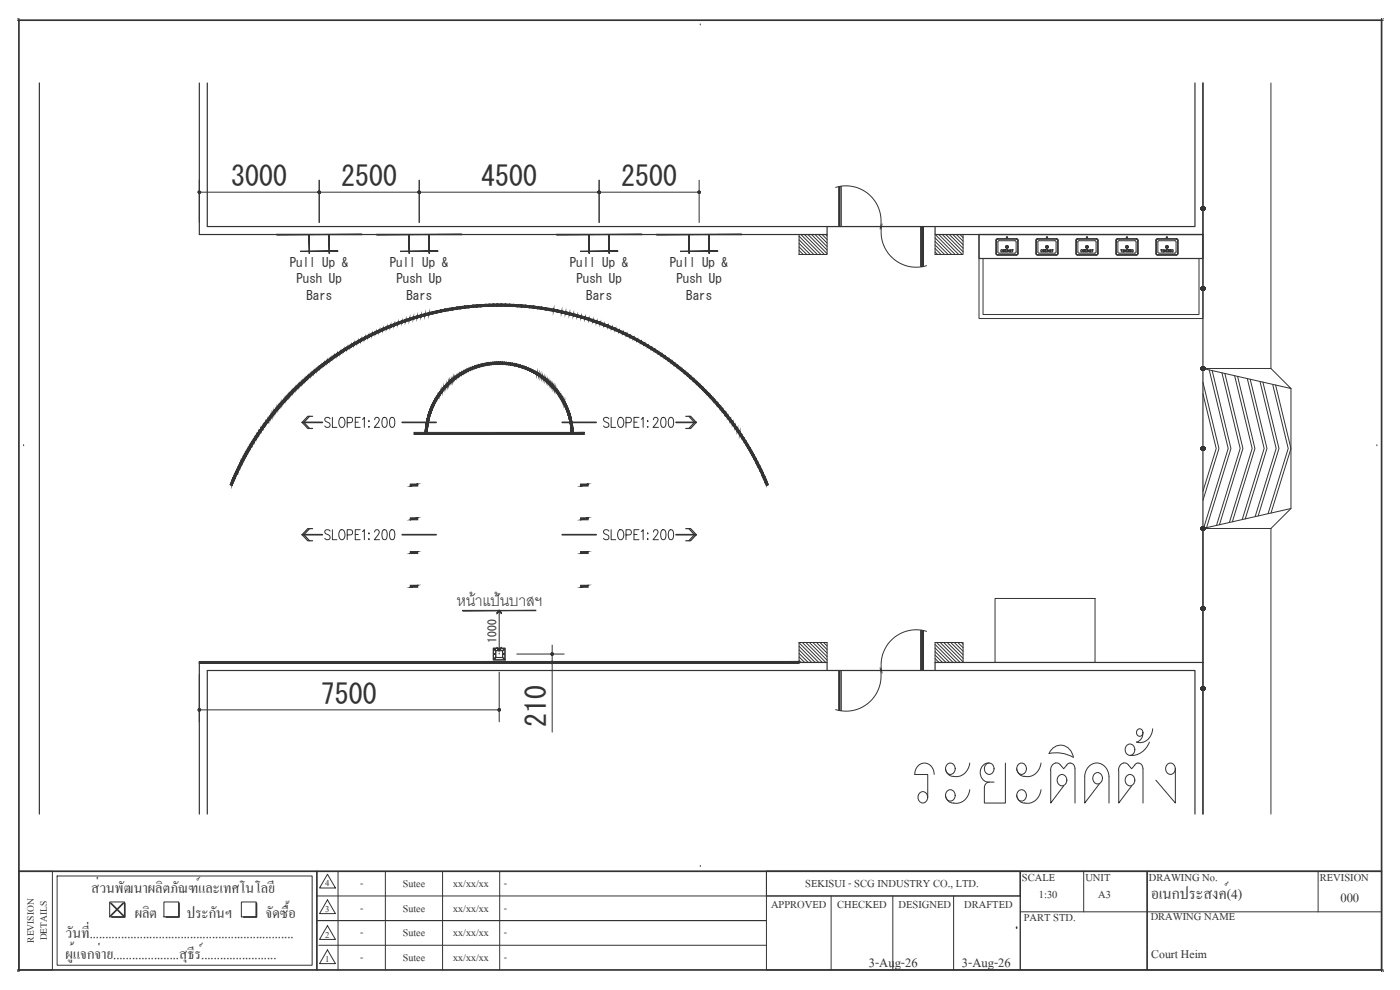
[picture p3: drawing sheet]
<svg xmlns="http://www.w3.org/2000/svg" width="420mm" height="297mm" viewBox="0 0 420 297" stroke-linecap="round" stroke-linejoin="round" font-family="sans-serif">
<defs><g id="words">
<g font-size="8.4" fill="#333">
<text x="69.4" y="55.9">3000</text>
<text x="102.4" y="55.9">2500</text>
<text x="144.4" y="55.9">4500</text>
<text x="186.4" y="55.9">2500</text>
<text x="96.3" y="211.2">7500</text>
<text x="163.9" y="218.3" transform="rotate(-90 163.9 218.3)">210</text>
</g>
<text font-size="6.4" fill="#333" x="137.1" y="181.9">หน้าแป้นบาสฯ</text>
<text font-size="6.1" fill="#333" x="345.5" y="269.9">อเนกประสงค์(4)</text>
<g font-size="5.7" fill="#333">
<text x="27.3" y="267.9">ส่วนพัฒนาผลิตภัณฑ์และเทศโนโลยี</text>
<text x="40.4" y="275.5">ผลิต</text>
<text x="56.1" y="275.5">ประกันฯ</text>
<text x="79.7" y="275.5">จัดซื้อ</text>
<text x="402.3" y="270.6">000</text>
<text x="19.7" y="281.4">วันที่.................................................................</text>
<text x="19.7" y="287.8">ผู้แจกจ่าย.....................สุธีร์........................</text>
<text x="260.8" y="290.2">3-Aug-26</text>
<text x="288.7" y="290.2">3-Aug-26</text>
</g>
<text font-size="5.3" fill="#333" x="345.5" y="287.5">Court Heim</text>
<g font-size="4.8" fill="#333">
<text x="241.7" y="266.2">SEKISUI - SCG INDUSTRY CO., LTD.</text>
<text x="306.7" y="264.3">SCALE</text>
<text x="311.8" y="269.5">1:30</text>
<text x="325.7" y="264.3">UNIT</text>
<text x="329.6" y="269.5">A3</text>
<text x="344.8" y="264.3">DRAWING No.</text>
<text x="396.1" y="264.3">REVISION</text>
<text x="231.4" y="272.5">APPROVED</text>
<text x="251.2" y="272.5">CHECKED</text>
<text x="269.7" y="272.5">DESIGNED</text>
<text x="289.4" y="272.5">DRAFTED</text>
<text x="307.3" y="276.3">PART STD.</text>
<text x="345.3" y="276.1">DRAWING NAME</text>
</g>
<g font-size="4.6" fill="#333">
<text x="108.1" y="266.1">-</text>
<text x="120.9" y="266.1">Sutee</text>
<text x="136" y="266.1">xx/xx/xx</text>
<text x="151.2" y="266.1">-</text>
<text x="108.1" y="273.5">-</text>
<text x="120.9" y="273.5">Sutee</text>
<text x="136" y="273.5">xx/xx/xx</text>
<text x="151.2" y="273.5">-</text>
<text x="108.1" y="281">-</text>
<text x="120.9" y="281">Sutee</text>
<text x="136" y="281">xx/xx/xx</text>
<text x="151.2" y="281">-</text>
<text x="108.1" y="288.4">-</text>
<text x="120.9" y="288.4">Sutee</text>
<text x="136" y="288.4">xx/xx/xx</text>
<text x="151.2" y="288.4">-</text>
</g>
<g font-size="4.3" fill="#333">
<text x="10.2" y="282.9" transform="rotate(-90 10.2 282.9)">REVISION</text>
<text x="14" y="282.2" transform="rotate(-90 14 282.2)">DETAILS</text>
</g>
<g font-size="4" fill="#333">
<text x="97.6" y="265.9">4</text>
<text x="97.6" y="273.6">3</text>
<text x="97.6" y="281.4">2</text>
<text x="97.6" y="288.6">1</text>
</g>
<g font-size="3.9" fill="#333">
<text x="87" y="80">Pull Up &amp;</text>
<text x="117" y="80">Pull Up &amp;</text>
<text x="171" y="80">Pull Up &amp;</text>
<text x="201" y="80">Pull Up &amp;</text>
<text x="89" y="85">Push Up</text>
<text x="119" y="85">Push Up</text>
<text x="173" y="85">Push Up</text>
<text x="203" y="85">Push Up</text>
<text x="91.9" y="90">Bars</text>
<text x="122" y="90">Bars</text>
<text x="176" y="90">Bars</text>
<text x="206" y="90">Bars</text>
</g>
<text font-size="3.5" fill="#333" x="149.1" y="192.8" transform="rotate(-90 149.1 192.8)">1000</text>
</g></defs>
<!-- layer: SCG 3 _0.30 -->
<path d="M148 194.4h3.6v3.6h-3.6zM148.1 194.6h3.4v3.3h-3.4zM149.8 183.4v.9M149.8 194.1v.9" fill="none" stroke="#333" stroke-width=".3"/>
<!-- layer: SFD_Shape -->
<g fill="none" stroke="#333" stroke-width=".3">
<path d="M148.4 194.9l.2 .1zM148.4 197.5l.2 .1zM148.4 196.2l.2 .1zM151.1 194.9l.2 .1zM151.1 197.5l.2 .1zM151.1 196.2l.2 .1z"/>
<circle cx="148.5" cy="194.9" r=".07"/>
<circle cx="148.5" cy="197.6" r=".07"/>
<circle cx="148.5" cy="196.2" r=".07"/>
<circle cx="148.5" cy="197.6" r=".1"/>
<circle cx="148.5" cy="196.2" r=".1"/>
<circle cx="148.5" cy="194.9" r=".1"/>
<circle cx="148.5" cy="194.9" r=".05"/>
<circle cx="148.5" cy="196.2" r=".05"/>
<circle cx="148.5" cy="197.6" r=".05"/>
<circle cx="151.2" cy="196.2" r=".07"/>
<circle cx="151.2" cy="197.6" r=".05"/>
<circle cx="151.2" cy="194.9" r=".05"/>
<circle cx="151.2" cy="197.6" r=".1"/>
<circle cx="151.2" cy="194.9" r=".1"/>
<circle cx="151.2" cy="196.2" r=".1"/>
<circle cx="151.2" cy="196.2" r=".05"/>
<circle cx="151.2" cy="197.6" r=".07"/>
<circle cx="151.2" cy="194.9" r=".07"/>
</g>
<!-- layer: SFD_Dim -->
<path d="M148.3 194.9h.3M148.3 197.6h.3M148.3 196.2h.3M148.5 194.8v.3M148.5 196.1v.3M148.5 197.4v.3M151 194.9h.3M151 197.6h.3M151 196.2h.3M151.2 194.8v.3M151.2 196.1v.3M151.2 197.4v.3" fill="none" stroke="#333" stroke-width=".3"/>
<!-- layer: 0 -->
<g fill="none" stroke="#333" stroke-width=".3">
<path d="M250.8 56.2a10.6 10.6 0 0 1 13.3 12.6M251.8 56h.6v12h-.6v-12v12M252.4 56v12M239.8 70.4h8.4v6h-8.4zM248.2 68h32.4M264.7 67.2a10.6 10.6 0 0 0 13.4 12.5M276.4 68v12M277 68v12v-12h-.6v12h.6M280.6 70.4h8.4v6h-8.4zM295 70.4h64.8M88.3 116.6a87.3 87.3 0 0 1 142.3 28.8l-.6 .3a86.7 86.7 0 0 0-80.2-53.9 86.7 86.7 0 0 0-80.2 53.9l-.5-.3a87.8 87.8 0 0 1 19.2-28.8zM99.1 125.7a.79 .79 0 0 0-1.1-.5 .79 .79 0 0 0-.4 1l1.2 .7a.76 .76 0 0 1-.3 1.3l-.8-.1-.2-.3"/>
<path d="M99.8 125.2v3h1.3M102.2 125.4l.2-.2a1.43 1.43 0 0 1 1 2.3 .79 .79 0 0 1-.8 .8 .79 .79 0 0 1-.8-.8l-.1-1.1zM104.2 126.8h1a.82 .82 0 0 0 .6-.8 .82 .82 0 0 0-.6-.8h-1v3M106.6 126.7h.9M108.1 125.2h-1.5v3h1.5M108.8 125.8l.5-.6v3M110.7 126.2v.3zM110.7 128v.2zM112.4 125.9l.5-.7h.4l.5 .6-.3 1-1.2 1.4h1.6M115 125.4l.5-.2a1.77 1.77 0 0 1 .6 2.5l-.2 .4-.6 .1a1.77 1.77 0 0 1-.6-2.4zM117.2 125.4l.6-.2a1.77 1.77 0 0 1 .6 2.5l-.2 .4-.6 .1a1.77 1.77 0 0 1-.6-2.4zM127.6 130a22.3 22.3 0 0 1 22.2-21.4 22.3 22.3 0 0 1 22.2 21.4"/>
<path d="M128.2 130.1a21.7 21.7 0 0 1 21.6-20.9 21.7 21.7 0 0 1 21.7 20.9M182.7 125.7a.85 .85 0 0 0-.9-.5 .85 .85 0 0 0-.7 .7l.3 .5 1.1 .5a.76 .76 0 0 1-.3 1.3h-.5l-.6-.4M183.4 125.2v3h1.4M185.8 125.4l.3-.2a1.43 1.43 0 0 1 1 2.3 .79 .79 0 0 1-.8 .8 .79 .79 0 0 1-.8-.8l-.1-1.1zM187.9 126.8h1a.82 .82 0 0 0 .6-.8 .82 .82 0 0 0-.6-.8h-1v3M190.3 126.7h.9M191.8 125.2h-1.5v3h1.5M192.4 125.8l.6-.6v3M194.3 126.4h.2zM194.3 128.1h.2zM196.1 125.9l.5-.7h.4l.4 .3a1.04 1.04 0 0 1-.3 1.3l-1.1 1.4h1.6M198.6 125.4l.6-.2a1.77 1.77 0 0 1 .6 2.5l-.3 .4-.5 .1a2.18 2.18 0 0 1-.4-2.8z"/>
<path d="M200.9 125.4l.6-.2a1.77 1.77 0 0 1 .6 2.5l-.3 .4-.5 .1a2.18 2.18 0 0 1-.4-2.8zM99.1 159.3a.79 .79 0 0 0-1.1-.4 .79 .79 0 0 0-.4 1l1.2 .7a.75 .75 0 0 1-.3 1.3l-.8-.1-.2-.3M99.8 158.9v3h1.3M102.2 159.1l.2-.2a1.42 1.42 0 0 1 1 2.3 .79 .79 0 0 1-.8 .8 .79 .79 0 0 1-.8-.8l-.1-1.1zM108.1 158.9h-1.5v3h1.5M108.8 159.5l.5-.6v3M110.7 159.9v.3zM112.4 159.6l.5-.7h.4l.5 .6-.3 1-1.2 1.4h1.6M115 159.1l.5-.2a1.77 1.77 0 0 1 .6 2.5l-.2 .4-.6 .1a1.77 1.77 0 0 1-.6-2.4zM117.2 159.1l.6-.2a1.77 1.77 0 0 1 .6 2.5l-.2 .4-.6 .1a1.77 1.77 0 0 1-.6-2.4zM182.7 159.3a.85 .85 0 0 0-.9-.4 .85 .85 0 0 0-.7 .7l.3 .5 1.1 .5a.75 .75 0 0 1-.3 1.3h-.5l-.6-.4M183.4 158.9v3h1.4"/>
<path d="M185.8 159.1l.3-.2a1.42 1.42 0 0 1 1 2.3 .79 .79 0 0 1-.8 .8 .79 .79 0 0 1-.8-.8l-.1-1.1zM191.8 158.9h-1.5v3h1.5M192.4 159.5l.6-.6v3M194.4 159.9v.3zM196.1 159.6l.5-.7h.4l.4 .3a1.01 1.01 0 0 1-.3 1.3l-1.1 1.4h1.6M198.6 159.1l.6-.2a1.77 1.77 0 0 1 .6 2.5l-.3 .4-.5 .1a2.18 2.18 0 0 1-.4-2.8zM200.9 159.1l.6-.2a1.77 1.77 0 0 1 .6 2.5l-.3 .4-.5 .1a2.18 2.18 0 0 1-.4-2.8zM104.2 160.5h1a.81 .81 0 0 0 .6-.8 .81 .81 0 0 0-.6-.8h-1v3M106.6 160.4h.9M110.7 161.6v.3zM187.9 160.5h1a.81 .81 0 0 0 .6-.8 .81 .81 0 0 0-.6-.8h-1v3M190.3 160.4h.9"/>
<path d="M194.4 161.6v.3zM298.6 179.6h30v19.2h-30zM149.2 183.8v.2M149.2 194.4v.2M149.8 196.2h.1M149.8 198.8h.1M149.8 184.3v9.8M150.5 183.8v.2M150.5 194.4v.2M239.8 192.8h8.4v6h-8.4zM276.4 189.2v12M277 189.2h-.6v12h.6v-12v12"/>
<path d="M278.1 189.4a10.6 10.6 0 0 0-13.4 12.6M280.6 192.8h8.4v6h-8.4zM248.2 201.2h32.4M251.8 201.2v12v-12h.6v12h-.6M252.4 201.2v12M264.1 200.4a10.6 10.6 0 0 1-13.3 12.5M341.5 218.9a1.04 1.04 0 0 1 1.5 .9 1.04 1.04 0 0 1-1.5 .9l-.4-.9zM345.9 218.7a3.9 3.9 0 0 1-4.8 4 2.58 2.58 0 0 0 1.9-2.9M276.1 237.8a1.64 1.64 0 0 1 2.3 .8 1.64 1.64 0 0 1-1 2.2 1.68 1.68 0 0 1-1.8-.9 1.68 1.68 0 0 1 .5-2.1zM280.4 232.4a2.87 2.87 0 0 0-1.9-3.2 2.87 2.87 0 0 0-3.5 1.3l-.5 1.9h3.9v6.8M284.4 229.3a1.64 1.64 0 0 1 2.2 .8 1.64 1.64 0 0 1-.9 2.2 1.68 1.68 0 0 1-1.9-1 1.68 1.68 0 0 1 .6-2zM284.4 237.3a1.64 1.64 0 0 1 2.2 .8 1.64 1.64 0 0 1-.9 2.2 1.68 1.68 0 0 1-1.9-1 1.68 1.68 0 0 1 .6-2z"/>
<path d="M291 228.9a4.1 4.1 0 0 1-2.3 3.7 4.1 4.1 0 0 1-4.3-.4l-.6-1.5M291 236.9a4.1 4.1 0 0 1-2.3 3.7 4.1 4.1 0 0 1-4.3-.4l-.6-1.5M296 229.3a1.64 1.64 0 0 1 2.3 .8 1.64 1.64 0 0 1-1 2.2 1.68 1.68 0 0 1-1.8-1 1.68 1.68 0 0 1 .5-2zM296.4 234.7h1.9M296.9 228.9a2.9 2.9 0 0 0-2.7 2.7 2.9 2.9 0 0 0 2.2 3M301.7 228.9v12h-6.3v-4.5a1.62 1.62 0 0 1 1.5-1.7M305.7 229.3a1.64 1.64 0 0 1 2.3 .8 1.64 1.64 0 0 1-1 2.2 1.68 1.68 0 0 1-1.8-1 1.68 1.68 0 0 1 .5-2zM305.7 237.3a1.64 1.64 0 0 1 2.3 .8 1.64 1.64 0 0 1-1 2.2 1.68 1.68 0 0 1-1.8-1 1.68 1.68 0 0 1 .5-2zM312.4 228.9a4.1 4.1 0 0 1-2.3 3.7 4.1 4.1 0 0 1-4.3-.4l-.7-1.5M312.4 236.9a4.1 4.1 0 0 1-2.3 3.7 4.1 4.1 0 0 1-4.3-.4l-.7-1.5M317.9 232.7a1.64 1.64 0 0 1 2.2 .8 1.64 1.64 0 0 1-.9 2.2 1.68 1.68 0 0 1-1.9-1 1.68 1.68 0 0 1 .6-2zM320.2 229.5l-1 1.2a2.92 2.92 0 0 0-2-1.8 1.92 1.92 0 0 0-1.9 2.3v9.7l3.9-5.1"/>
<path d="M321.1 228.9l-.5 .2-.4 .4M321.1 228.9a1.55 1.55 0 0 1 1.5 1.8v10.2M322.1 227.2a3.8 3.8 0 0 0-3.1-3.5 3.8 3.8 0 0 0-4.2 2.4 10.3 10.3 0 0 1 7.3 1.1M328.5 232.1a1.64 1.64 0 0 1 2.3 .8 1.64 1.64 0 0 1-.9 2.2 1.68 1.68 0 0 1-1.9-.9 1.68 1.68 0 0 1 .5-2.1zM329.9 235.2l-4.4 5.7v-8a3.6 3.6 0 0 1 2.4-3.7 3.6 3.6 0 0 1 4.2 1.5l.7 2.2v8M335.7 231.2v9.7l3.9-5.1M338.3 232.7a1.64 1.64 0 0 1 2.3 .8 1.64 1.64 0 0 1-1 2.2 1.68 1.68 0 0 1-1.9-1 1.68 1.68 0 0 1 .6-2zM338.3 223.6a1.64 1.64 0 0 1 2.3 .7 1.64 1.64 0 0 1-1 2.3 1.68 1.68 0 0 1-1.9-1 1.68 1.68 0 0 1 .6-2zM340.6 229.5l-1 1.2a2.92 2.92 0 0 0-2-1.8 1.96 1.96 0 0 0-1.9 2.3M341.6 228.9l-.6 .2-.4 .4M341.6 228.9a1.55 1.55 0 0 1 1.4 1.8v10.2M345 222.7a5.9 5.9 0 0 1-5.9 4"/>
<path d="M350.4 229.3a1.64 1.64 0 0 1 2.3 .8 1.64 1.64 0 0 1-1 2.2 1.68 1.68 0 0 1-1.8-1 1.68 1.68 0 0 1 .5-2zM352.7 230.7v10.2l-5.8-6.8M5.7 261.4h10v29.6h-10zM17.1 262.8h76.6v26.8h-76.6zM32.9 270.6h4.5v4.5h-4.5zM49.2 270.6h4.5v4.5h-4.5zM72.4 270.6h4.5v4.5h-4.5zM95.1 268.8h211.1M95.1 276.2h134.9M98.3 277.7l2.4 4.2h-4.8zM98.3 270l2.4 4.1h-4.8zM98.3 262.3l2.4 4.1h-4.8z"/>
<path d="M101.5 261.4v29.6M115.7 261.4v29.6M132.8 261.4v29.6M230 261.4v7.4h76.2v-7.4h-76.2h76.2v29.6h-76.2zM249.4 268.8v22.2M267.9 268.8v22.2M286.2 268.8v22.2M306.2 261.4h38.1v29.6h-38.1zM306.2 273.6h108.4M325.2 261.4v12.2M344.3 261.4h70.3v29.6h-70.3zM344.3 261.4v29.6"/>
<path d="M395.6 261.4v12.2M95.7 283.6h134.3M98.3 285l2.4 4.1h-4.8z"/>
</g>
<!-- layer: SCG 1 _0.10 -->
<g fill="none" stroke="#333" stroke-width=".3">
<path d="M148.8 197.3v-2.1h2.1v2.1M148.8 197.3h.1M148.8 197.3h2.1M148.8 195.2h2v2.1h-2zM149.2 194.6l.6 .6 .7-.6M149.2 194.4l.6 .6 .7-.6M149.2 183.8l.6-.6 .7 .6M149.2 184l.6-.6 .7 .6"/>
<circle cx="361" cy="62.5" r=".56"/>
<circle cx="361" cy="86.5" r=".56"/>
<circle cx="361" cy="110.5" r=".56"/>
<circle cx="361" cy="134.6" r=".56"/>
<circle cx="361" cy="158.6" r=".56"/>
<circle cx="361" cy="182.6" r=".56"/>
<circle cx="361" cy="206.6" r=".56"/>
</g>
<!-- layer: 0 -->
<g fill="#333" stroke="#333" stroke-width=".3">
<path d="M138.9 183.1h21.9zM138.9 183.2l21.9-.1z"/>
<path d="M92.8 70.4l.1 5.6zM92.8 70.4l.1 5.6z"/>
<path d="M98.7 70.4l.2 5.6zM98.7 70.4l.2 5.6z"/>
<path d="M90.2 75.3h11.2zM90.2 75.5l11.2-.2z"/>
<path d="M83 70.3h25.6zM83 70.4l25.6-.1z"/>
<path d="M122.7 70.4l.2 5.6zM122.7 70.4l.2 5.6z"/>
<path d="M128.8 70.4l.1 5.6zM128.8 70.4l.1 5.6z"/>
<path d="M120.2 75.3h11.2zM120.2 75.5l11.2-.2z"/>
<path d="M113 70.3h25.6zM113 70.4l25.6-.1z"/>
<path d="M176.8 70.4l.1 5.6zM176.8 70.4l.1 5.6z"/>
<path d="M182.8 70.4l.1 5.6zM182.8 70.4l.1 5.6z"/>
<path d="M174.2 75.3h11.2zM174.2 75.5l11.2-.2z"/>
<path d="M167 70.3h25.6zM167 70.4l25.6-.1z"/>
<path d="M206.8 70.4l.1 5.6zM206.8 70.4l.1 5.6z"/>
<path d="M212.8 70.4l.1 5.6zM212.8 70.4l.1 5.6z"/>
<path d="M204.2 75.3h11.2zM204.2 75.5l11.2-.2z"/>
<path d="M197 70.3h25.6zM197 70.4l25.6-.1z"/>
<path d="M174.2 155.4v.6l2.3-.6zM174.2 156l2.3-.6v.6z"/>
<path d="M174.2 145.2v.6l2.3-.6zM174.2 145.8l2.3-.6v.6z"/>
<path d="M123.1 156h2.3v-.6zM123.1 155.4h2.3l-2.3 .6z"/>
<path d="M123.1 145.8h2.3v-.6zM123.1 145.2h2.3l-2.3 .6z"/>
<path d="M59.8 199.1h180v-.6zM59.8 198.5h180l-180 .6z"/>
<path d="M124.2 130.4h51.2v-.7zM124.2 129.7h51.2l-51.2 .7z"/>
<path d="M174.2 165.5v.6l2.3-.6zM174.2 166.1l2.3-.6v.6z"/>
<path d="M123.1 166.1h2.3v-.6zM123.1 165.5h2.3l-2.3 .6z"/>
<path d="M174.2 175.6v.6l2.3-.6zM174.2 176.2l2.3-.6v.6z"/>
<path d="M123.1 176.2h2.3v-.6zM123.1 175.6h2.3l-2.3 .6z"/>
</g>
<g fill="#fff" stroke="#fff" stroke-width=".3">
<path d="M134.7 177.4v5.1l30.3-5.1zM134.7 182.5l30.3-5.1v5.1z"/>
<path d="M86 76.4v14.2l19.6-14.2zM86 90.6l19.6-14.2v14.2z"/>
<path d="M116 76.4v14.2l19.6-14.2zM116 90.6l19.6-14.2v14.2z"/>
<path d="M170.1 76.4v14.2l19.5-14.2zM170.1 90.6l19.5-14.2v14.2z"/>
<path d="M200 76.4v14.2l19.6-14.2zM200 90.6l19.6-14.2v14.2z"/>
</g>
<!-- layer: SCG 1 _0.10 -->
<g fill="#333" stroke="#333" stroke-width=".3">
<path d="M150.5 194.4l-.7 .8zM150.5 194.4l-.7 .8z"/>
<path d="M149.2 194.6l.6 .6zM149.2 194.4l.6 .6z"/>
<path d="M149.2 183.8v.2l.6-.8zM149.8 183.2l-.6 .8z"/>
<path d="M149.8 183.2l.7 .6zM149.8 183.4l.7 .6z"/>
</g>
<!-- layer: 0 -->
<g fill="none" stroke="#333" stroke-width=".36">
<path d="M11.8 24.9v219.3M59.8 24.9v45.5h188.4v-2.4M62.2 24.9v43.1h296.4v-43.1M361 24.9v219.3M280.6 68v2.4h80.4M92.9 124.9l-1.7 1.9 1.7 1.8M93.8 124.9h-1.4l-1.7 1.8 1.7 1.9h1.4M205.8 124.9h1.5l1.7 1.8-1.7 1.9h-1.5M206.8 124.9l1.6 1.9-1.6 1.8M92.9 158.6l-1.7 1.9M93.8 158.6h-1.4l-1.7 1.8 1.7 1.8h1.4M205.8 158.6h1.5l1.7 1.8-1.7 1.8h-1.5"/>
<path d="M206.8 158.6l1.6 1.9M91.2 160.4l1.7 1.8M208.4 160.4l-1.6 1.8M361 198.8h-80.4v2.4M248.2 201.2v-2.4h-188.4v45.4M62.2 244.2v-43h296.4v43"/>
</g>
<!-- layer: 0-Line 0.20 -->
<path d="M381.4 24.9v85.7M387.4 116.6l-26.4-6h20.4l6 6v36l-6 6M381.4 158.6v85.6M387.4 152.6l-26.4 6h20.4" fill="none" stroke="#333" stroke-width=".3"/>
<!-- layer: 0-Line 0.10 -->
<g fill="none" stroke="#333" stroke-width=".3">
<path d="M293.8 70.4h67.2v25.2h-67.2zM295 77.6v16.8h64.8v-16.8M361 114.7l4.8 19.9-4.8 15.5M361 118.1l4 16.5-4 12.8M362.9 111l5.7 23.6-7.4 23.9M363.8 111.2l5.6 23.4-7.3 23.7M366.7 111.9l5.5 22.7-7.1 23.1M367.6 112.1l5.4 22.5-7 22.8M370.5 112.7l5.3 21.9-6.8 22.2M371.4 112.9l5.2 21.7-6.8 22M374.3 113.6l5.1 21-6.6 21.3M375.2 113.8l5 20.8-6.5 21.1"/>
<path d="M378.1 114.5l4.9 20.1-6.3 20.4M379 114.6l4.8 20-6.2 20.2M382 115.5l4.6 19.1-6 19.5M382.8 115.5l4.6 19.1-6 19.3"/>
</g>
<!-- layer: HATCH -->
<g fill="none" stroke="#333" stroke-width=".3">
<path d="M239.8 70.9l5.5 5.5M239.8 72l4.4 4.4M239.8 73l3.4 3.4M239.8 74.1l2.3 2.3M239.8 75.1l1.2 1.3M239.8 76.2l.2 .2M240.4 70.4l6 6M241.4 70.4l6 6M242.5 70.4l5.7 5.7M243.5 70.4l4.7 4.6M244.6 70.4l3.6 3.6M245.7 70.4l2.5 2.5"/>
<path d="M246.7 70.4l1.5 1.5M247.8 70.4l.4 .4M280.6 71.4l5 5M280.6 72.4l3.9 4M280.6 73.5l2.9 2.9M280.6 74.6l1.8 1.8M280.6 75.6l.8 .8M280.7 70.4l6 6M281.7 70.4l6 6M282.8 70.4l6 6M283.8 70.4l5.2 5.1M284.9 70.4l4.1 4.1"/>
<path d="M286 70.4l3 3M287 70.4l2 2M288.1 70.4l.9 .9M239.8 192.9l5.9 5.9M239.8 193.9l4.9 4.9M239.8 195l3.8 3.8M239.8 196.1l2.7 2.7M239.8 197.1l1.7 1.7M239.8 198.2l.6 .6M240.8 192.8l6 6M241.9 192.8l5.9 6M242.9 192.8l5.3 5.3"/>
<path d="M244 192.8l4.2 4.2M245 192.8l3.2 3.2M246.1 192.8l2.1 2.1M247.1 192.8l1.1 1M248.2 192.8h.1M280.6 193.4l5.4 5.4M280.6 194.4l4.4 4.4M280.6 195.5l3.3 3.3M280.6 196.5l2.3 2.3M280.6 197.6l1.2 1.2M280.6 198.7l.1 .1M281.1 192.8l6 6"/>
<path d="M282.2 192.8l5.9 6M283.2 192.8l5.8 5.8M284.3 192.8l4.7 4.7M285.3 192.8l3.7 3.7M286.4 192.8l2.6 2.6M287.5 192.8l1.5 1.5M288.5 192.8l.5 .5"/>
</g>
<!-- layer: 0-Line 0.40 -->
<path d="M293.8 70.4h67.2v7.2h-67.2z" fill="none" stroke="#333" stroke-width=".36"/>
<!-- layer: IN-SAN-WARE -->
<g fill="none" stroke="#fff" stroke-width=".3">
<path d="M299 76.4l6.3 .1M299.1 76.4l6.1 .1M299.1 76.4l6.1 .1-6.1-.1M299.1 76.5h.1M299.2 71.7h6.1M311 76.4l6.3 .1M311.1 76.4l6.1 .1M311.1 76.4l6.1 .1-6.1-.1M311.2 76.5h.1M311.2 71.7h6.1M323 76.4l6.3 .1M323.1 76.4l6.1 .1-6.1-.1"/>
<path d="M323.2 76.5h.1M323.2 71.7h6.1M335.2 71.7h6M341.4 76.4l-6.1 .1h5.9M341.4 76.4l-6.2 .1M347.2 71.7h6M353.4 76.4l-6.1 .1h5.9M353.4 76.4l-6.2 .1"/>
</g>
<g fill="#fff" stroke="#fff" stroke-width=".3">
<path d="M323.3 71.7h6z"/>
<path d="M323 76.4l6.2 .1z"/>
<path d="M311.3 71.7h6z"/>
<path d="M311 76.4l6.2 .1z"/>
<path d="M299.3 71.7h6z"/>
<path d="M299 76.4l6.2 .1z"/>
<path d="M335.2 71.7h5.9z"/>
<path d="M335.2 76.5l6.2-.1z"/>
<path d="M347.2 71.7h5.9z"/>
<path d="M347.2 76.5l6.2-.1z"/>
<path d="M323 76.4l6.3 .1zM323 76.4h6.3zM323 76.3l6.3 .1zM323 76.3l6.4 .1zM323 76.3l6.4 .1zM323 76.3l6.4 .1zM322.9 76.2l6.5 .2zM322.9 76.2l6.5 .2zM322.9 76.2l6.5 .2zM322.9 76.2l6.6 .1zM322.9 76.1l6.6 .2zM322.9 76.1l6.6 .1zM322.9 72.1v4l6.6 .1zM322.9 72.1l6.6 4.1zM322.9 72l6.6 4.2zM322.9 72l6.6 4.2zM323 71.9l6.5 4.2zM323 71.9l6.5 .2v4zM323 71.8l6.5 .3zM323 71.8l6.5 .3zM323 71.8l6.5 .2zM323.1 71.7l6.4 .3zM323.1 71.7l6.4 .2zM323.2 71.7l6.3 .2zM323.2 71.7l6.2 .1zM323.2 71.7l6.2 .1z"/>
<path d="M323.1 76.4l6 .1zM323.2 76.5h5.9z"/>
<path d="M311 76.4l6.3 .1zM311 76.4h6.3zM311 76.3l6.3 .1zM311 76.3l6.4 .1zM311 76.3l6.4 .1zM311 76.3l6.4 .1zM310.9 76.2l6.5 .2zM310.9 76.2l6.5 .2zM310.9 76.2l6.5 .2zM310.9 76.2l6.6 .1zM310.9 76.1l6.6 .2zM310.9 76.1l6.6 .1zM310.9 72.1v4l6.6 .1zM310.9 72.1l6.6 4.1zM310.9 72l6.6 4.2zM310.9 72l6.6 4.2zM311 71.9l6.5 4.2zM311 71.9l6.5 .2v4zM311 71.8l6.5 .3zM311 71.8l6.5 .3zM311 71.8l6.5 .2zM311.1 71.7l6.4 .3zM311.1 71.7l6.4 .2zM311.2 71.7l6.3 .2zM311.2 71.7l6.2 .1zM311.2 71.7l6.2 .1z"/>
<path d="M311.1 76.4l6 .1zM311.2 76.5h5.9z"/>
<path d="M299 76.4l6.3 .1zM299 76.4h6.3zM299 76.3l6.3 .1zM299 76.3l6.4 .1zM299 76.3l6.4 .1zM299 76.3l6.4 .1zM298.9 76.2l6.5 .2zM298.9 76.2l6.5 .2zM298.9 76.2l6.5 .2zM298.9 76.2l6.6 .1zM298.9 76.1l6.6 .2zM298.9 76.1l6.6 .1zM298.9 72.1v4l6.6 .1zM298.9 72.1l6.6 4.1zM298.9 72l6.6 4.2zM298.9 72l6.6 4.2zM299 71.9l6.5 4.2zM299 71.9l6.5 .2v4zM299 71.8l6.5 .3zM299 71.8l6.5 .3zM299 71.8l6.5 .2zM299.1 71.7l6.4 .3zM299.1 71.7l6.4 .2zM299.2 71.7l6.3 .2zM299.2 71.7l6.2 .1zM299.2 71.7l6.2 .1z"/>
<path d="M299.1 76.4l6 .1zM299.1 76.5h6z"/>
<path d="M335.2 76.5l6.2-.1zM335.1 76.4h6.3zM335.1 76.4l6.4-.1zM335.1 76.4l6.4-.1zM335.1 76.4l6.4-.1zM335 76.4l6.5-.1zM335 76.4l6.5-.2zM335 76.4l6.5-.2zM335 76.4l6.5-.2zM335 76.3l6.5-.1zM335 76.3l6.5-.2zM334.9 76.2l6.6-.1zM334.9 76.2l6.6-4.1v4zM334.9 76.2l6.6-4.1zM334.9 76.2l6.6-4.2zM334.9 76.1l6.6-4.1zM334.9 76.1l6.6-4.2zM334.9 72.1v4l6.6-4.2zM334.9 72.1l6.6-.2zM334.9 72l6.5-.2zM334.9 72l6.5-.2zM335 71.9l6.4-.2zM335 71.9l6.4-.2zM335 71.8l6.3-.1zM335 71.8l6.3-.1zM335 71.8l6.2-.1z"/>
<path d="M335.3 76.5l6-.1zM335.3 76.5h6z"/>
<path d="M347.2 76.5l6.2-.1zM347.1 76.4h6.3zM347.1 76.4l6.4-.1zM347.1 76.4l6.4-.1zM347.1 76.4l6.4-.1zM347 76.4l6.5-.1zM347 76.4l6.5-.2zM347 76.4l6.5-.2zM347 76.4l6.5-.2zM347 76.3l6.5-.1zM347 76.3l6.5-.2zM346.9 76.2l6.6-.1zM346.9 76.2l6.6-4.1v4zM346.9 76.2l6.6-4.1zM346.9 76.2l6.6-4.2zM346.9 76.1l6.6-4.1zM346.9 76.1l6.6-4.2zM346.9 72.1v4l6.6-4.2zM346.9 72.1l6.6-.2zM346.9 72l6.5-.2zM346.9 72l6.5-.2zM347 71.9l6.4-.2zM347 71.9l6.4-.2zM347 71.8l6.3-.1zM347 71.8l6.3-.1zM347 71.8l6.2-.1z"/>
<path d="M347.3 76.5l6-.1zM347.3 76.5h6z"/>
</g>
<g fill="none" stroke="#333" stroke-width=".3">
<path d="M299 71.9l.3-.2h6l.2 .4-.1 4.2-.3 .2-6-.1-.2-.3zM299 71.8l6.3-.1 .2 .3-.1 4.4-.3 .1-6.1-.1zM299 71.9l.3-.2 6 .1 .1 .3v4.2l-.3 .1h-5.9zM299.5 75.6l.3 .4h4.8l.3-.4M299.5 72.6v3M299.8 72.2l-.3 .4M299.8 72.2h4.8M304.6 72.2l.3 .4v3M311 71.9l.3-.2h6l.2 .4-.1 4.2-.3 .2-6-.1-.2-.3zM311 71.8l6.3-.1 .2 .3-.1 4.4-.3 .1-6.1-.1zM311 71.9l.3-.2 6 .1 .1 .3v4.2l-.3 .1h-5.9zM311.5 75.6l.3 .4h4.8"/>
<path d="M311.5 72.6v3M311.8 72.2l-.3 .4M311.8 72.2h4.8M316.6 72.2l.3 .4v3M316.9 75.6l-.3 .4M323 71.8l6.3-.1 .2 .3-.1 4.4-.3 .1-6.1-.1zM323.3 71.7l-.4 .4v4l.4 .4M323.3 71.7l-.3 .4v4l.3 .3M323.3 71.7h6l.2 .4v4l-.4 .4h-5.8M323.3 71.7l6 .1 .1 .3v4l-.3 .3h-5.8M323.5 75.6l.3 .4h4.8M323.5 72.6v3"/>
<path d="M323.8 72.2l-.3 .4M323.9 72.2h4.7M328.6 72.2l.4 .4v3M329 75.6l-.4 .4M335 71.8l6.4-.1 .1 .4-.1 4.3-.3 .1-6.1-.1zM335.3 71.7l-.4 .4v4l.4 .4M335.3 71.7l-.3 .4v4l.3 .3M335.3 71.7l6 .1 .1 .3v4l-.3 .3h-5.8M335.3 71.7h5.8M335.5 75.6l.3 .4h4.8M335.5 72.6v3M335.8 72.2l-.3 .4"/>
<path d="M335.9 72.2h4.7M340.6 72.2l.4 .4v3M341 75.6l-.4 .4M341.1 71.7l.4 .4v4l-.2 .3-6 .1M347 71.8l6.4-.1 .1 .4-.1 4.3-.3 .1-6.1-.1zM347.3 71.7l-.4 .4v4l.4 .4M347.3 71.7l-.3 .4v4l.3 .3M347.3 71.7h5.8l.3 .4M347.3 71.7h5.8M347.5 75.6l.3 .4h4.8l.4-.4M347.8 72.2l-.3 .4v3M347.9 72.2h4.7"/>
<path d="M352.6 72.2l.4 .4v3M353.1 71.7l.4 .4v4l-.2 .3-6 .1M353.4 76.1l-.3 .3h-5.8M353.4 72.1v4"/>
<circle cx="302.2" cy="74.1" r=".43"/>
<circle cx="302.2" cy="74.1" r=".41"/>
<circle cx="302.2" cy="74.1" r=".26"/>
<circle cx="302.2" cy="71.2" r=".2"/>
<circle cx="314.2" cy="74.1" r=".43"/>
<circle cx="314.2" cy="74.1" r=".41"/>
<circle cx="314.2" cy="74.1" r=".26"/>
<circle cx="314.2" cy="71.2" r=".2"/>
<circle cx="326.2" cy="74.1" r=".43"/>
<circle cx="326.2" cy="74.1" r=".41"/>
<circle cx="326.2" cy="74.1" r=".26"/>
<circle cx="326.2" cy="71.2" r=".2"/>
<circle cx="338.2" cy="74.1" r=".26"/>
<circle cx="338.2" cy="71.2" r=".2"/>
<circle cx="338.2" cy="74.1" r=".41"/>
<circle cx="338.2" cy="74.1" r=".43"/>
<circle cx="350.2" cy="74.1" r=".26"/>
<circle cx="350.2" cy="71.2" r=".2"/>
<circle cx="350.2" cy="74.1" r=".41"/>
<circle cx="350.2" cy="74.1" r=".43"/>
</g>
<!-- layer: IN-SAN-CODE -->
<g fill="none" stroke="#333" stroke-width=".36">
<path d="M300.8 75.1l-.3-.2-.1 .3 .1 .4 .3-.2M302.1 74.9h.3l-.2 .3 .2 .2-.1 .2-.3-.1M303 75.4h-.4l.3-.5v.7M303.1 75.1l.4-.1-.4 .6h.4M303.7 74.9h.4l-.3 .7M312.8 75.1l-.3-.2-.1 .3 .1 .4 .3-.2M314.1 74.9h.3l-.2 .3 .2 .2-.1 .2-.3-.1M315 75.4h-.4l.3-.5v.7M315.2 75.1l.3-.1-.4 .6h.4M315.7 74.9h.4l-.3 .7M324.8 75.1l-.3-.2-.1 .3 .1 .4 .3-.2M326.1 74.9h.3l-.2 .3 .2 .2-.1 .2-.3-.1"/>
<path d="M327 75.4h-.4l.3-.5v.7M327.2 75.1l.3-.1-.4 .6h.4M327.7 74.9h.4l-.3 .7M336.8 74.9h-.4l.3 .7M337.3 75.1l-.1-.2-.2 .1 .3 .6h-.4M337.5 75.4h.4l-.3-.5v.7M338.4 74.9h-.3l.1 .3-.2 .2 .2 .2 .2-.1M339.7 75.1l.2-.2 .2 .3-.1 .4-.3-.2M348.8 74.9h-.4l.3 .7M349.3 75.1l-.1-.2-.2 .1 .3 .6h-.4M349.5 75.4h.4l-.3-.5v.7M350.4 74.9h-.3l.1 .3-.2 .2 .2 .2 .2-.1"/>
<path d="M351.7 75.1l.2-.2 .2 .3-.1 .4-.3-.2"/>
<circle cx="301.1" cy="75.2" r=".32"/>
<circle cx="301.7" cy="75.2" r=".32"/>
<circle cx="313.1" cy="75.2" r=".32"/>
<circle cx="313.7" cy="75.2" r=".32"/>
<circle cx="325.1" cy="75.2" r=".32"/>
<circle cx="325.7" cy="75.2" r=".32"/>
<circle cx="338.8" cy="75.2" r=".32"/>
<circle cx="339.3" cy="75.2" r=".32"/>
<circle cx="350.8" cy="75.2" r=".32"/>
<circle cx="351.3" cy="75.2" r=".32"/>
</g>
<!-- layer: Draft -->
<g fill="none" stroke="#333" stroke-width=".3">
<path d="M360.5 62.4l.4-.4zM360.5 62.5l.4-.5zM360.5 62.5l.6-.5-.6 .6M360.5 62.6l.6-.6zM360.5 62.7l.6-.7zM360.5 62.4l.3-.4zM360.5 62.8l.8-.7zM360.5 62.3l.3-.2-.2 .2M360.5 62.8l.8-.7-.8 .7M360.6 62.3l.1-.2zM360.6 62.8l.7-.7-.7 .8M360.6 62.9l.7-.8z"/>
<path d="M360.6 62.2h.1M360.6 62.9l.8-.7-.8 .7M360.7 62.1l-.1 .2zM360.8 62.1l-.3 .2M360.8 63.1l.7-.8-.7 .8M360.8 62.1l-.3 .2zM360.8 62l-.3 .4M361.1 62l-.6 .6zM361.1 62l-.6 .7zM361.1 62l-.6 .7M361.2 62l-.7 .7M361.3 62l-.8 .7"/>
<path d="M361.3 62.1l-.8 .7M361.3 63.1l.2-.4-.3 .4M361.3 62.1l-.8 .7zM361.3 63.1l.2-.3-.2 .3M361.3 63l.2-.1zM361.4 62.2l-.8 .8zM361.4 62.2l-.7 .8M361.4 62.2l-.7 .8zM361.4 62.9v.1M361.5 62.2l-.8 .8zM361.5 62.9l-.1 .1M361.5 62.9l-.2 .1"/>
<path d="M361.5 62.8l-.2 .2M361.5 62.8l-.2 .3M361.5 62.7l-.3 .4M361.6 62.4l-.8 .7 .8-.7-.5 .7M361.6 62.6l-.5 .5zM361.6 62.7l-.4 .4M360.5 86.5l.5-.5zM360.5 86.6l.5-.6zM360.5 86.6l.6-.6-.6 .6M360.5 86.4l.3-.4-.3 .4M360.5 86.5l.5-.5-.5 .5M360.5 86.7l.6-.7z"/>
<path d="M360.5 86.8l.8-.8zM360.5 86.3l.3-.2zM360.6 86.3l.1-.2zM360.6 86.2l.1-.1-.1 .2M360.6 86.2h.1M360.6 86.9l.8-.7-.8 .7M360.7 87l.8-.8-.8 .8M360.7 87l.8-.8-.7 .9M360.7 87l.8-.7-.8 .7M360.8 86l-.3 .3M360.8 87.1l.8-.7zM360.9 86l-.4 .4"/>
<path d="M360.9 87.1l.7-.7zM360.9 86l-.4 .4zM360.9 86l-.4 .5M360.9 87.1l.7-.6zM361 87.1l.6-.6zM361.1 87.1l.5-.5zM361.1 87.1l.5-.5-.5 .5M361.1 86l-.6 .6M361.1 87.1l.5-.4zM361.2 86l-.7 .7M361.2 87.1l.3-.4zM361.2 86l-.7 .7z"/>
<path d="M361.2 86l-.7 .8zM361.2 87.1l.3-.3zM361.3 86l-.8 .8zM361.3 86.1l-.8 .7M361.3 86.1l-.7 .8zM361.4 87h.1M361.4 86.2l-.8 .6M361.4 86.2l-.8 .8zM361.4 86.2l-.7 .8zM361.4 86.2l-.7 .8 .7-.8M361.5 86.2l-.8 .8zM361.5 86.9l-.2 .1z"/>
<path d="M361.5 86.8l-.2 .2 .2-.2M361.5 86.3l-.7 .8zM361.5 86.8l-.2 .3zM361.6 86.4l-.7 .7M361.6 86.5l-.7 .6M361.6 86.5l-.6 .6M361.6 86.6l-.5 .5M361.6 86.7l-.5 .4zM361.6 86.7l-.4 .4M361.6 86.5l-.6 .6 .6-.5M360.5 110.5l.5-.5zM360.5 110.6l.6-.6z"/>
<path d="M360.5 110.6l.6-.6-.6 .6M360.5 110.5l.4-.5-.4 .5M360.5 110.5l.5-.5-.5 .5M360.5 110.7l.7-.7-.7 .7M360.5 110.7l.7-.7zM360.5 110.3l.3-.2zM360.5 110.8l.8-.7zM360.6 110.8l.7-.7-.7 .8M360.6 110.2h.1M360.6 110.9l.8-.7-.8 .7M360.7 110.2h-.1M360.7 111l.8-.7-.8 .7"/>
<path d="M360.8 110.1l-.2 .1M360.8 110.1l-.3 .2zM360.8 110l-.3 .4zM360.9 110l-.4 .4M360.9 111.1l.7-.6zM361 111.1l.6-.6zM361 111.1l.6-.5zM361.1 110l-.6 .6M361.1 110l-.6 .7zM361.2 111.1l.4-.5-.5 .5M361.2 110l-.7 .7M361.2 111.1l.4-.4z"/>
<path d="M361.2 110l-.7 .8zM361.2 111.1l.3-.3zM361.3 110.1l-.8 .7zM361.3 110.1l-.8 .7M361.3 111l.2-.2-.2 .2M361.3 110.1l-.7 .8 .8-.8M361.4 111h.1M361.4 110.1l-.8 .8M361.4 110.2l-.8 .8zM361.4 110.2l-.7 .8zM361.5 110.9l-.1 .1M361.5 110.9l-.2 .1"/>
<path d="M361.5 110.3l-.8 .7M361.5 110.8l-.2 .3M361.5 110.8l-.2 .2 .2-.2M361.5 110.3l-.7 .8M361.5 110.4l-.7 .7M361.5 110.4l-.6 .7M361.5 110.8l-.3 .3M361.6 110.4l-.7 .7M361.6 110.5l-.7 .6M361.6 110.5l-.6 .6zM361.6 110.5l-.6 .6M360.5 134.4l.4-.4z"/>
<path d="M360.5 134.5l.5-.5-.5 .5M360.5 134.7l.6-.7zM360.5 134.4l.3-.3-.3 .3M360.5 134.7l.7-.7zM360.5 134.8l.8-.7zM360.5 134.3l.3-.2zM360.6 134.3l.1-.2zM360.6 134.8l.7-.7zM360.6 134.2l.1-.1-.1 .2M360.6 134.9l.8-.8-.8 .8M360.6 134.9l.8-.7-.8 .7M360.6 135l.8-.8z"/>
<path d="M360.7 134.1l-.1 .1M360.7 134.1h.1M360.7 135l.8-.8-.8 .8 .8-.8-.8 .8 .8-.8-.8 .8 .8-.8-.7 .9M360.7 135l.8-.7-.8 .7M360.7 134.1l-.2 .2zM360.8 135.1l.7-.7zM360.8 134.1l-.3 .3M360.9 135.1l.7-.7zM360.9 135.1l.7-.7-.7 .7M361 135.1l.6-.6-.5 .6M361.1 134l-.6 .6 .6-.6-.6 .6 .6-.6-.6 .6 .6-.6-.6 .6 .6-.6-.6 .6 .6-.6-.6 .6 .6-.6-.6 .6 .6-.6-.6 .6 .6-.6-.6 .6 .6-.6-.6 .6 .5-.6-.5 .6 .5-.6-.5 .6 .5-.6-.5 .6 .5-.6-.5 .4M361.1 135.1l.5-.5z"/>
<path d="M361.1 134l-.6 .6M361.1 134l-.6 .7M361.2 134.1l-.7 .6M361.2 135.1l.3-.3-.3 .3M361.3 134.1l-.8 .7zM361.3 135.1l.2-.3-.2 .3M361.3 135l.2-.2-.2 .3M361.4 134.1l-.8 .8M361.4 134.1l-.8 .8zM361.4 134.2l-.8 .8zM361.4 134.2l-.7 .8zM361.4 134.9v.1"/>
<path d="M361.5 134.8l-.2 .3 .2-.3M361.5 134.8l-.2 .3zM361.5 134.4l-.7 .7M361.5 134.4l-.6 .7M361.6 134.5l-.6 .6zM361.6 134.6l-.5 .5zM361.6 134.7l-.4 .4 .3-.4M360.5 158.5l.5-.5-.5 .5M360.5 158.5l.5-.5zM360.5 158.6l.5-.6zM360.5 158.6l.6-.6zM360.5 158.5l.4-.5z"/>
<path d="M360.5 158.4l.3-.3zM360.5 158.7l.7-.7zM360.5 158.8l.8-.7-.8 .7M360.5 158.3l.3-.2-.2 .2M360.6 158.2l.2-.1-.3 .2M360.6 158.2l.1-.1-.1 .2M360.6 158.9l.8-.8zM360.6 158.9l.8-.7zM360.7 158.1l-.1 .1M360.7 159l.8-.7-.8 .7M360.7 159.1l.8-.8-.7 .8M360.8 158.1l-.3 .2"/>
<path d="M360.8 159.1l.7-.7zM360.8 158l-.3 .4zM360.9 158l-.4 .5 .3-.5M361 159.1l.6-.6zM361 159.1l.6-.5zM361.1 159.1l.5-.5-.5 .5M361.1 158l-.6 .6M361.1 159.1l.5-.4zM361.1 158l-.6 .7zM361.1 158l-.6 .7M361.1 159.1l.5-.4-.4 .4M361.2 158l-.7 .7"/>
<path d="M361.2 158l-.7 .8zM361.3 158.1l-.8 .7zM361.3 159.1l.2-.3zM361.3 159.1l.2-.3-.2 .3M361.3 158.1l-.7 .7M361.3 158.1l-.7 .8M361.4 158.1l-.8 .8M361.4 158.9v.1M361.4 158.2l-.7 .8M361.5 158.2l-.8 .8M361.5 158.2l-.8 .8zM361.5 158.3l-.8 .7"/>
<path d="M361.5 158.8l-.2 .2zM361.5 158.3l-.7 .8zM361.5 158.8l-.2 .3 .2-.3M361.5 158.4l-.7 .7zM361.5 158.8l-.3 .3zM361.6 158.4l-.7 .7M361.6 158.4l-.7 .7zM361.6 158.7l-.4 .4M360.5 182.5l.5-.5-.5 .5M360.5 182.5l.6-.5-.6 .6M360.5 182.6l.6-.6zM360.5 182.7l.7-.7z"/>
<path d="M360.5 182.3l.3-.2zM360.5 182.4l.3-.4zM360.5 182.4l.3-.4-.3 .4M360.6 182.8l.7-.7zM360.6 182.3l.1-.2-.1 .2M360.6 182.9l.8-.8-.8 .8M360.7 182.1l-.1 .1M360.7 183l.8-.8zM360.7 182.1l-.1 .2 .1-.2M360.7 183l.8-.7-.8 .7M360.7 182.1l-.1 .2M360.8 182.1l-.2 .2"/>
<path d="M360.8 183.1l.7-.8-.7 .8M360.8 182l-.3 .4 .3-.3M360.8 182l-.3 .4M360.9 182l-.4 .4M360.9 182l-.4 .4zM360.9 182l-.4 .5M360.9 183.1l.7-.7zM360.9 183.1l.7-.6zM361 183.1l.6-.6zM361 183.1l.6-.5zM361.1 183.1l.5-.5-.5 .5M361.1 182l-.6 .7"/>
<path d="M361.1 182l-.6 .7zM361.1 183.1l.5-.4-.5 .4M361.2 182l-.7 .7M361.2 182l-.7 .8zM361.2 183.1l.3-.3-.3 .3M361.2 183.1l.3-.3-.2 .3M361.3 182.1l-.8 .7zM361.3 182.1l-.7 .7zM361.3 183.1l.2-.4-.3 .4M361.3 183.1l.2-.3-.2 .3M361.3 183l.2-.1-.2 .1M361.4 182.1l-.8 .8"/>
<path d="M361.4 182.1l-.8 .9zM361.4 182.2l-.8 .8M361.4 182.2l-.7 .8M361.5 182.9l-.1 .1M361.5 182.2l-.8 .8M361.5 182.3l-.8 .7zM361.5 182.3l-.8 .8 .8-.8M361.5 182.8l-.2 .3M361.5 182.8l-.2 .2zM361.5 182.4l-.6 .7M361.6 182.5l-.7 .6M361.6 182.5l-.6 .6z"/>
<path d="M361.6 182.7l-.5 .4zM361.6 182.7l-.4 .4M361.6 182.5l-.6 .6M360.5 206.5l.5-.5zM360.5 206.6l.5-.6zM360.5 206.6l.6-.6zM360.5 206.5l.4-.5zM360.5 206.5l.5-.5-.5 .6M360.5 206.7l.7-.7zM360.5 206.4l.3-.4zM360.6 206.2l.1-.1-.1 .1M360.6 206.9l.8-.8z"/>
<path d="M360.6 207l.8-.8-.8 .8M360.7 206.1l-.1 .1M360.7 207l.8-.8zM360.8 206.1l-.2 .2M360.8 206.1l-.3 .2M360.8 207.1l.7-.8-.7 .8M360.8 206l-.3 .4zM360.9 206l-.4 .4M360.9 207.1l.7-.6zM361.1 206l-.6 .6M361.1 206l-.6 .7zM361.2 206l-.7 .7"/>
<path d="M361.2 206l-.7 .8zM361.2 207.1l.3-.3zM361.3 206.1l-.8 .7zM361.3 206.1l-.7 .8zM361.3 207l.2-.2-.2 .3M361.3 207l.2-.1-.2 .1M361.4 206.1l-.8 .8M361.4 207h.1M361.4 206.2l-.8 .8M361.4 206.2l-.7 .8M361.5 206.2l-.8 .8M361.5 206.3l-.8 .7"/>
<path d="M361.5 206.3l-.8 .7 .8-.7M361.5 206.8l-.2 .3zM361.5 206.8l-.2 .3M361.5 206.4l-.6 .7M361.5 206.7l-.3 .4M361.5 206.7l-.3 .4zM361.6 206.4l-.7 .7M361.6 206.5l-.7 .6M361.6 206.5l-.6 .6zM361.6 206.5l-.6 .6 .6-.6M361.6 206.6l-.5 .5M361.6 206.6l-.4 .5"/>
<path d="M361.6 206.6l-.6 .5"/>
</g>
<!-- layer: ST-DIM -->
<path d="M59.8 54.1v12.7M59.8 57.7h150M95.8 54.1v12.7M125.8 54.1v12.7M179.8 54.1v12.7M209.8 54.1v12.7M155.1 196.2h14.2M155.2 198.8h14.1M165.7 193.6v26.1M59.8 202.4v14.2M59.8 213h90M149.8 201.6v15" fill="none" stroke="#333" stroke-width=".3"/>
<g fill="#333" stroke="#333" stroke-width=".3">
<path d="M59.5 213v.2l.3-.2zM59.5 213.2l.3-.2-.2 .3zM59.8 213l-.2 .3h.2z"/>
<path d="M59.8 213v.3h.2zM59.8 213l.3 .2-.1 .1zM59.8 213l.3 .2 .1-.2z"/>
<path d="M59.8 213h.4l-.1-.2zM60 212.7l.1 .1-.3 .2zM59.8 212.6v.4l.2-.3z"/>
<path d="M59.6 212.7l.2 .3v-.4zM59.5 212.8l.1-.1 .2 .3zM59.5 212.8v.2h.3z"/>
<path d="M149.8 213h.4l-.1-.2zM150 212.7l.1 .1-.3 .2zM149.8 212.6v.4l.2-.3z"/>
<path d="M149.6 212.7l.2 .3v-.4zM149.6 212.7l.2 .3-.3-.2zM149.5 212.8v.2h.3z"/>
<path d="M149.5 213v.2l.3-.2zM149.5 213.2l.3-.2-.2 .3zM149.8 213l-.2 .3h.2z"/>
<path d="M149.8 213v.3h.2zM149.8 213l.3 .2-.1 .1zM149.8 213l.3 .2 .1-.2z"/>
<path d="M165.7 196.2v.4l.2-.1zM165.7 196.2l.3 .2-.1 .1zM165.7 196.2l.3 .2 .1-.2z"/>
<path d="M165.7 196.2h.4l-.1-.1zM165.9 195.9l.1 .2-.3 .1zM165.7 195.9v.3l.2-.3z"/>
<path d="M165.5 195.9l.2 .3v-.3zM165.5 195.9l.2 .3-.3-.1zM165.4 196.1v.1h.3z"/>
<path d="M165.4 196.2v.2l.3-.2zM165.4 196.4l.3-.2-.2 .3zM165.7 196.2l-.2 .3 .2 .1z"/>
<path d="M165.5 198.5l.2 .3v-.4zM165.5 198.5l.2 .3-.3-.2zM165.4 198.6v.2h.3z"/>
<path d="M165.4 198.8v.1l.3-.1zM165.4 198.9l.3-.1-.2 .3zM165.7 198.8l-.2 .3h.2z"/>
<path d="M165.7 198.8v.3h.2zM165.7 198.8l.3 .1-.1 .2zM165.7 198.8l.3 .1 .1-.1z"/>
<path d="M165.7 198.8h.4l-.1-.2zM165.9 198.5l.1 .1-.3 .2zM165.7 198.4v.4l.2-.3z"/>
<path d="M59.5 57.7v.1l.3-.1zM59.5 57.8l.3-.1-.2 .3zM59.8 57.7l-.2 .3h.2z"/>
<path d="M59.8 57.7v.3h.2zM59.8 57.7l.3 .1-.1 .2zM59.8 57.7l.3 .1 .1-.1z"/>
<path d="M59.8 57.7h.4l-.1-.2zM60 57.4l-.2 .3zM59.8 57.3v.4l.2-.3z"/>
<path d="M59.6 57.4l.2 .3v-.4zM59.5 57.5l.1-.1 .2 .3zM59.5 57.5v.2h.3z"/>
<path d="M95.8 57.7h.3v-.2zM96 57.4l.1 .1-.3 .2zM95.8 57.3v.4l.2-.3z"/>
<path d="M95.7 57.4l.1 .3v-.4zM95.5 57.5l.2-.1 .1 .3zM95.5 57.5v.2h.3z"/>
<path d="M95.5 57.7v.1l.3-.1zM95.5 57.8l.3-.1-.1 .3zM95.8 57.7v.3z"/>
<path d="M95.8 57.7v.3h.2zM95.8 57.7l.3 .1-.1 .2zM95.8 57.7l.3 .1v-.1z"/>
<path d="M95.5 57.7v.1l.3-.1zM95.5 57.8l.3-.1-.1 .3zM95.8 57.7v.3z"/>
<path d="M95.8 57.7v.3h.2zM95.8 57.7l.3 .1-.1 .2zM95.8 57.7l.3 .1v-.1z"/>
<path d="M95.8 57.7h.3v-.2zM96 57.4l.1 .1-.3 .2zM95.8 57.3v.4l.2-.3z"/>
<path d="M95.7 57.4l.1 .3v-.4zM95.5 57.5l.2-.1 .1 .3zM95.5 57.5v.2h.3z"/>
<path d="M125.8 57.7h.4l-.1-.2zM126 57.4l.1 .1-.3 .2zM125.8 57.3v.4l.2-.3z"/>
<path d="M125.6 57.4l.2 .3v-.4zM125.5 57.5l.1-.1 .2 .3zM125.5 57.5v.2h.3z"/>
<path d="M125.5 57.7v.1l.3-.1zM125.5 57.8l.3-.1-.2 .3zM125.8 57.7l-.2 .3h.2z"/>
<path d="M125.8 57.7v.3h.2zM125.8 57.7l.3 .1-.1 .2zM125.8 57.7l.3 .1 .1-.1z"/>
<path d="M125.5 57.7v.1l.3-.1zM125.5 57.8l.3-.1-.2 .3zM125.8 57.7l-.2 .3h.2z"/>
<path d="M125.8 57.7v.3h.2zM125.8 57.7l.3 .1-.1 .2zM125.8 57.7l.3 .1 .1-.1z"/>
<path d="M125.8 57.7h.4l-.1-.2zM126 57.4l.1 .1-.3 .2zM125.8 57.3v.4l.2-.3z"/>
<path d="M125.6 57.4l.2 .3v-.4zM125.5 57.5l.1-.1 .2 .3zM125.5 57.5v.2h.3z"/>
<path d="M179.8 57.7h.3v-.2zM180 57.4l.1 .1-.3 .2zM179.8 57.3v.4l.2-.3z"/>
<path d="M179.6 57.4l.2 .3v-.4zM179.5 57.5l.1-.1 .2 .3zM179.5 57.5v.2h.3z"/>
<path d="M179.5 57.7v.1l.3-.1zM179.5 57.8l.3-.1-.2 .3zM179.8 57.7l-.2 .3h.2z"/>
<path d="M179.8 57.7v.3h.2zM179.8 57.7l.3 .1-.1 .2zM179.8 57.7l.3 .1v-.1z"/>
<path d="M179.5 57.7v.1l.3-.1zM179.5 57.8l.3-.1-.2 .3zM179.8 57.7l-.2 .3h.2z"/>
<path d="M179.8 57.7v.3h.2zM179.8 57.7l.3 .1-.1 .2zM179.8 57.7l.3 .1v-.1z"/>
<path d="M179.8 57.7h.3v-.2zM180 57.4l.1 .1-.3 .2zM179.8 57.3v.4l.2-.3z"/>
<path d="M179.6 57.4l.2 .3v-.4zM179.5 57.5l.1-.1 .2 .3zM179.5 57.5v.2h.3z"/>
<path d="M209.8 57.7h.4l-.1-.2zM210 57.4l-.2 .3zM209.8 57.3v.4l.2-.3z"/>
<path d="M209.7 57.4l.1 .3v-.4zM209.5 57.5l.2-.1 .1 .3zM209.5 57.5v.2h.3z"/>
<path d="M209.5 57.7v.1l.3-.1zM209.5 57.8l.3-.1-.1 .3zM209.8 57.7l-.1 .3h.1z"/>
<path d="M209.8 57.7v.3h.2zM209.8 57.7l.3 .1-.1 .2zM209.8 57.7l.3 .1 .1-.1z"/>
</g>
<!-- layer: 0 -->
<g fill="none" stroke="#333" stroke-width=".51">
<path d="M90.7 126.7h6.1M120.7 126.7h10.2M168.7 126.7h10.2M202.9 126.7h6.1M90.7 160.4h6.1M120.7 160.4h10.2M168.7 160.4h10.2M202.9 160.4h6.1M5.7 261.4h408.9M37.4 271v4.2h-3.8M53.7 271v4.2h-3.8M77 271v4.2h-3.9"/>
<path d="M95.1 261.4v29.6"/>
</g>
<!-- layer: HATCH -->
<g fill="#333" stroke="#333" stroke-width=".3">
<path d="M172 129.4v.7z"/>
<path d="M127.7 128.8l-.1 1.3z"/>
<path d="M230.1 144.3l.5 1.1-.5 .2z"/>
<path d="M69.6 144.1v1.6z"/>
<path d="M172 129.4v.7zM172 128.8v1.3z"/>
<path d="M172 128.8l-.1 1.3zM171.9 128.2v1.9z"/>
<path d="M171.9 128.2l-.1 1.9zM171.8 127.6v2.5z"/>
<path d="M171.8 127.6l-.1 2.5zM171.7 127v3.1z"/>
<path d="M171.7 127l-.1 3.1zM171.6 126.4v3.7z"/>
<path d="M171.6 126.4l-.1 3.7zM171.5 125.8v4.3z"/>
<path d="M171.5 125.8v4.3zM171.5 125.7v4.4z"/>
<path d="M171.5 125.7v4.4zM171.4 125.6v3.8z"/>
<path d="M171.4 125.6v3.8zM171.4 125.4v3.4z"/>
<path d="M171.4 125.4v3.4zM171.3 125.2v3.2z"/>
<path d="M171.3 125.2v3.2zM171.3 125.1v3.1z"/>
<path d="M171.3 125.1v3.1zM171.2 124.8v2.8z"/>
<path d="M171.2 124.8v2.8zM171.2 124.6v2.7z"/>
<path d="M171.2 124.6v2.7zM171.1 124.5v2.5z"/>
<path d="M171.1 124.5v2.5zM171 124.1v2.3z"/>
<path d="M171 124.1v2.3zM171 124v2.3z"/>
<path d="M171 124v2.3zM170.9 123.7v2.1z"/>
<path d="M170.9 123.7v2.1zM170.8 123.4v2.1z"/>
<path d="M170.8 123.4v2.1zM170.7 123.3v2z"/>
<path d="M170.7 123.3v2zM170.6 122.9v1.8z"/>
<path d="M170.6 122.9v1.8zM170.6 122.8v1.9z"/>
<path d="M170.6 122.8l-.2 1.3 .2 .6zM170.4 122.4l.2 .4-.2 1.3z"/>
<path d="M170.4 122.4v1.7zM170.3 122.3v1.7z"/>
<path d="M170.3 122.3l-.1 1.2 .1 .5zM170.2 121.9l.1 .4-.1 1.2z"/>
<path d="M170.2 121.9v1.6zM170.1 121.7v1.6z"/>
<path d="M170.1 121.7v1.6zM169.9 121.4v1.5z"/>
<path d="M169.9 121.4v1.5zM169.8 121.2v1.4z"/>
<path d="M169.8 121.2v1.4zM169.7 121v1.4z"/>
<path d="M169.7 121l-.2 1 .2 .4zM169.5 120.6l.2 .4-.2 1z"/>
<path d="M169.5 120.6v1.4zM169.5 120.5v1.3z"/>
<path d="M169.5 120.5l-.2 .9 .2 .4zM169.3 120.1l.2 .4-.2 .9z"/>
<path d="M169.3 120.1v1.3zM169.2 120v1.3z"/>
<path d="M169.2 120l-.2 .8 .2 .5zM169 119.5l.2 .5-.2 .8z"/>
<path d="M169 119.5v1.3zM168.9 119.5v1.2z"/>
<path d="M168.9 119.5l-.3 .7 .3 .5zM168.6 119l.3 .5-.3 .7zM168.6 119v1.2zM168.6 119v1.2z"/>
<path d="M168.6 119l-.3 .7 .3 .5zM168.3 118.6l.3 .4-.3 .7z"/>
<path d="M168.3 118.6v1.1zM168.3 118.5v1.1z"/>
<path d="M168.3 118.5l-.3 .7 .3 .4zM168 118.1l.3 .4-.3 .7z"/>
<path d="M168 118.1v1.1zM168 118v1.1z"/>
<path d="M168 118l-.3 .6 .3 .5zM167.7 117.6l.3 .4-.3 .6z"/>
<path d="M167.7 117.6v1zM167.6 117.5v1z"/>
<path d="M167.6 117.5l-.3 .6 .3 .4zM167.3 117.2l.3 .3-.3 .6z"/>
<path d="M167.3 117.2v.9zM167.2 117v1z"/>
<path d="M167.2 117l-.2 .7 .2 .3zM167 116.7l.2 .3-.2 .7z"/>
<path d="M167 116.7v1zM166.8 116.6v.9z"/>
<path d="M166.8 116.6l-.2 .6 .2 .3zM166.6 116.3l.2 .3-.2 .6z"/>
<path d="M166.6 116.3l-.2 .7 .2 .2zM166.4 116.1l.2 .2-.2 .7z"/>
<path d="M166.4 116.1l-.2 .6 .2 .3zM166.2 115.8l.2 .3-.2 .6z"/>
<path d="M166.2 115.8l-.2 .7 .2 .2zM166 115.6l.2 .2-.2 .7z"/>
<path d="M166 115.6l-.2 .7 .2 .2zM165.8 115.4l.2 .2-.2 .7z"/>
<path d="M165.8 115.4l-.2 .6 .2 .3zM165.6 115.2l.2 .2-.2 .6z"/>
<path d="M165.6 115.2l-.2 .6 .2 .2zM165.4 115l.2 .2-.2 .6z"/>
<path d="M165.4 115l-.3 .6 .3 .2zM165.1 114.8l.3 .2-.3 .6z"/>
<path d="M165.1 114.8l-.2 .6 .2 .2zM164.9 114.6l.2 .2-.2 .6z"/>
<path d="M164.9 114.6l-.2 .6 .2 .2zM164.7 114.3l.2 .3-.2 .6z"/>
<path d="M164.7 114.3l-.2 .7 .2 .2zM164.5 114.2l.2 .1-.2 .7z"/>
<path d="M164.5 114.2l-.3 .5 .3 .3zM164.2 113.9l.3 .3-.3 .5z"/>
<path d="M164.2 113.9l-.2 .7 .2 .1zM164 113.8l.2 .1-.2 .7z"/>
<path d="M164 113.8l-.3 .5 .3 .3zM163.7 113.5l.3 .3-.3 .5z"/>
<path d="M163.7 113.5l-.1 .7 .1 .1zM163.6 113.4l.1 .1-.1 .7z"/>
<path d="M163.6 113.4l-.3 .5 .3 .3zM163.3 113.2l.3 .2-.3 .5z"/>
<path d="M163.3 113.2l-.2 .6 .2 .1zM163.1 113l.2 .2-.2 .6z"/>
<path d="M163.1 113l-.3 .5 .3 .3zM162.8 112.8l.3 .2-.3 .5z"/>
<path d="M162.8 112.8v.7zM162.6 112.7v.7z"/>
<path d="M162.6 112.7l-.3 .5 .3 .2zM162.3 112.4l.3 .3-.3 .5z"/>
<path d="M162.3 112.4v.8zM162.1 112.4v.7z"/>
<path d="M162.1 112.4l-.3 .4 .3 .3zM161.8 112.1l.3 .3-.3 .4z"/>
<path d="M161.8 112.1v.7zM161.6 112v.7z"/>
<path d="M161.6 112l-.4 .5 .4 .2zM161.2 111.8l.4 .2-.4 .5z"/>
<path d="M161.2 111.8v.7zM161.1 111.7v.7z"/>
<path d="M161.1 111.7l-.4 .5 .4 .2zM160.7 111.5l.4 .2-.4 .5z"/>
<path d="M160.7 111.5v.7zM160.6 111.4v.7z"/>
<path d="M160.6 111.4l-.5 .5 .5 .2zM160.1 111.2l.5 .2-.5 .5z"/>
<path d="M160.1 111.2v.7zM160 111.1v.7z"/>
<path d="M160 111.1l-.4 .5 .4 .2zM159.6 110.9l.4 .2-.4 .5z"/>
<path d="M159.6 110.9v.7zM159.5 110.9v.6z"/>
<path d="M159.5 110.9l-.5 .4 .5 .2zM159 110.6l.5 .3-.5 .4z"/>
<path d="M159 110.6v.7zM159 110.6v.7z"/>
<path d="M158.5 111l.5 .3v-.7zM158.5 110.4l.5 .2-.5 .4z"/>
<path d="M158.5 110.4v.6zM158.4 110.4v.6z"/>
<path d="M157.9 110.8l.5 .2v-.6zM157.9 110.2l.5 .2-.5 .4z"/>
<path d="M157.9 110.2v.6zM157.8 110.1v.7z"/>
<path d="M157.4 110.6l.4 .2v-.7zM157.4 109.9l.4 .2-.4 .5z"/>
<path d="M157.4 109.9v.7zM157.3 109.9v.7z"/>
<path d="M156.8 110.4l.5 .2v-.7zM156.8 109.8l.5 .1-.5 .5z"/>
<path d="M156.8 109.8v.6zM156.7 109.7v.7z"/>
<path d="M156.2 110.2l.5 .2v-.7zM156.2 109.6l.5 .1-.5 .5z"/>
<path d="M156.2 109.6v.6zM156.1 109.5v.7z"/>
<path d="M155.6 110l.5 .2v-.7zM155.6 109.4l.5 .1-.5 .5z"/>
<path d="M155.6 109.4v.6zM155.5 109.4v.6z"/>
<path d="M155 109.9l.5 .1v-.6zM155 109.2l.5 .2-.5 .5z"/>
<path d="M155 109.2l-.1 .7zM154.9 109.2v.7z"/>
<path d="M154.4 109.7l.5 .2v-.7zM154.4 109.1l.5 .1-.5 .5z"/>
<path d="M154.4 109.1v.6zM154.3 109.1v.6z"/>
<path d="M153.8 109.6l.5 .1v-.6zM153.8 109l.5 .1-.5 .5z"/>
<path d="M153.8 109v.6zM153.8 109v.6z"/>
<path d="M153.2 109.5l.6 .1v-.6zM153.2 108.9l.6 .1-.6 .5z"/>
<path d="M153.2 108.9l-.1 .6zM153.1 108.9v.6z"/>
<path d="M152.6 109.4l.5 .1v-.6zM152.6 108.8l.5 .1-.5 .5z"/>
<path d="M152.6 108.8l-.1 .6zM152.5 108.8v.6z"/>
<path d="M152 109.4h.5v-.6zM152 108.7l.5 .1-.5 .6z"/>
<path d="M152 108.7v.7zM151.9 108.7v.6z"/>
<path d="M151.3 109.3h.6v-.6zM151.3 108.7h.6l-.6 .6zM151.3 108.7v.6zM151.3 108.7v.6z"/>
<path d="M150.7 109.2l.6 .1v-.6zM150.7 108.7h.6l-.6 .5zM150.7 108.7v.5zM150.7 108.7v.5z"/>
<path d="M150.1 109.2h.6v-.5zM150.1 108.6l.6 .1-.6 .5zM150.1 108.6v.6zM150.1 108.6v.6z"/>
<path d="M150.1 108.6l-.6 .6h.6zM149.5 108.6h.6l-.6 .6zM149.5 108.6v.6zM149.5 108.6v.6z"/>
<path d="M149.5 108.6l-.6 .6h.6zM148.9 108.7l.6-.1-.6 .6z"/>
<path d="M148.9 108.7v.5zM148.9 108.7v.5z"/>
<path d="M148.9 108.7l-.6 .6 .6-.1zM148.3 108.7h.6l-.6 .6z"/>
<path d="M148.3 108.7v.6zM148.3 108.7v.6z"/>
<path d="M148.3 108.7l-.6 .6h.6zM147.7 108.7h.6l-.6 .6z"/>
<path d="M147.7 108.7v.7zM147.7 108.7v.7z"/>
<path d="M147.7 108.7l-.6 .7h.6zM147.1 108.8l.6-.1-.6 .7z"/>
<path d="M147.1 108.8v.6zM147.1 108.8v.6z"/>
<path d="M147.1 108.8l-.6 .7 .6-.1zM146.5 108.9l.6-.1-.6 .7z"/>
<path d="M146.5 108.9v.6zM146.5 108.9v.6z"/>
<path d="M146.5 108.9l-.6 .7 .6-.1zM145.9 109l.6-.1-.6 .7z"/>
<path d="M145.9 109l-.1 .6zM145.8 109v.6z"/>
<path d="M145.8 109l-.5 .7 .5-.1zM145.3 109.1l.5-.1-.5 .7z"/>
<path d="M145.3 109.1l-.1 .6zM145.2 109.1v.6z"/>
<path d="M145.2 109.1l-.5 .8 .5-.2zM144.7 109.2l.5-.1-.5 .8z"/>
<path d="M144.7 109.2l-.1 .7zM144.6 109.2v.7z"/>
<path d="M144.6 109.2l-.5 .8 .5-.1zM144.1 109.4l.5-.2-.5 .8z"/>
<path d="M144.1 109.4l-.1 .6zM144 109.4v.6z"/>
<path d="M144 109.4l-.5 .8 .5-.2zM143.5 109.5l.5-.1-.5 .8z"/>
<path d="M143.5 109.5l-.1 .7zM143.4 109.6v.6z"/>
<path d="M143.4 109.6l-.5 .8 .5-.2zM142.9 109.7l.5-.1-.5 .8z"/>
<path d="M142.9 109.7v.7zM142.9 109.8v.6z"/>
<path d="M142.9 109.8l-.5 .8 .5-.2zM142.4 109.9l.5-.1-.5 .8z"/>
<path d="M142.4 109.9l-.1 .7zM142.3 109.9v.7z"/>
<path d="M142.3 109.9l-.5 .9 .5-.2zM141.8 110.1l.5-.2-.5 .9z"/>
<path d="M141.8 110.1l-.1 .7zM141.7 110.2v.6z"/>
<path d="M141.7 110.2l-.5 .8 .5-.2zM141.2 110.4l.5-.2-.5 .8z"/>
<path d="M141.2 110.4l-.1 .6zM141.1 110.4v.6z"/>
<path d="M141.1 110.4l-.4 .9 .4-.3zM140.7 110.6l.4-.2-.4 .9z"/>
<path d="M140.7 110.6l-.1 .7zM140.6 110.6v.7z"/>
<path d="M140.6 110.6l-.5 .9 .5-.2zM140.1 110.9l.5-.3-.5 .9z"/>
<path d="M140.1 110.9l-.1 .7zM140 110.9v.7z"/>
<path d="M140 110.9l-.4 .9 .4-.2zM139.6 111.1l.4-.2-.4 .9z"/>
<path d="M139.6 111.1l-.1 .8zM139.5 111.2v.7z"/>
<path d="M139.5 111.2l-.4 .9 .4-.2zM139.1 111.4l.4-.2-.4 .9z"/>
<path d="M139.1 111.4l-.2 .8zM138.9 111.5v.7z"/>
<path d="M138.9 111.5l-.4 .9 .4-.2zM138.5 111.7l.4-.2-.4 .9z"/>
<path d="M138.5 111.7l-.1 .8zM138.4 111.8l.1-.1-.1 .8z"/>
<path d="M138.4 111.8l-.4 .9 .4-.2zM138 112l.4-.2-.4 .9z"/>
<path d="M138 112l-.1 .8zM137.9 112.1l.1-.1-.1 .8z"/>
<path d="M137.9 112.1l-.4 1 .4-.3zM137.5 112.4l.4-.3-.4 1z"/>
<path d="M137.5 112.4l-.1 .8zM137.4 112.4h.1l-.1 .8z"/>
<path d="M137.4 112.4l-.4 1 .4-.2zM137 112.7l.4-.3-.4 1z"/>
<path d="M137 112.7l-.1 .8zM136.9 112.8l.1-.1-.1 .8z"/>
<path d="M136.9 112.8l-.4 1 .4-.3zM136.5 113l.4-.2-.4 1z"/>
<path d="M136.5 113l-.1 .9zM136.4 113.2l.1-.2-.1 .9z"/>
<path d="M136.4 113.2l-.3 1 .3-.3zM136.1 113.4l.3-.2-.3 1z"/>
<path d="M136.1 113.4l-.2 .9 .2-.1zM135.9 113.5l.2-.1-.2 .9z"/>
<path d="M135.9 113.5l-.3 1.1 .3-.3zM135.6 113.8l.3-.3-.3 1.1z"/>
<path d="M135.6 113.8l-.2 .9 .2-.1zM135.4 113.9l.2-.1-.2 .9z"/>
<path d="M135.4 113.9l-.3 1.1 .3-.3zM135.1 114.2l.3-.3-.3 1.1z"/>
<path d="M135.1 114.2l-.2 1 .2-.2zM134.9 114.3l.2-.1-.2 1z"/>
<path d="M134.9 114.3l-.2 1.1 .2-.2zM134.9 114.3l-.2 1.1v-.8z"/>
<path d="M134.7 114.6l-.2 1 .2-.2zM134.5 114.8l.2-.2-.2 1z"/>
<path d="M134.5 114.8l-.2 1 .2-.2zM134.5 114.8l-.2 1v-.8z"/>
<path d="M134.3 115l-.3 1 .3-.2zM134 115.2l.3-.2-.3 1z"/>
<path d="M134 115.2l-.1 1.1 .1-.3zM134 115.2l-.1 1.1v-.9z"/>
<path d="M133.9 115.4l-.3 1.1 .3-.2zM133.9 115.4l-.3 1.1v-.9z"/>
<path d="M133.6 115.6l-.2 1.1 .2-.2zM133.6 115.6l-.2 1.1v-.9z"/>
<path d="M133.4 115.8l-.2 1.2 .2-.3zM133.4 115.8l-.2 1.2v-.9z"/>
<path d="M133.2 116.1l-.1 1.1zM133.2 116.1l-.1 1.1z"/>
<path d="M133.1 116.3l-.3 1.2 .3-.3zM133.1 116.3l-.3 1.2v-.9z"/>
<path d="M132.8 116.6l-.1 1.1zM132.8 116.6l-.1 1.1z"/>
<path d="M132.7 116.7l-.3 1.3 .3-.3zM132.7 116.7l-.3 1.3v-1z"/>
<path d="M132.4 117l-.1 1.1zM132.4 117l-.1 1.1z"/>
<path d="M132.3 117.2l-.3 1.3 .3-.4zM132.3 117.2l-.3 1.3v-1z"/>
<path d="M132 117.5v1.1zM132 117.5v1.1z"/>
<path d="M132 117.6l-.3 1.5 .3-.5zM132 117.6l-.3 1.5v-1.1z"/>
<path d="M131.7 118l-.1 1.2zM131.7 118l-.1 1.2z"/>
<path d="M131.6 118.1l-.3 1.5 .3-.4zM131.6 118.1l-.3 1.5v-1.1z"/>
<path d="M131.3 118.5v1.2zM131.3 118.5v1.2z"/>
<path d="M131.3 118.6l-.3 1.6 .3-.5zM131.3 118.6l-.3 1.6v-1.2z"/>
<path d="M131 119v1.2zM131 119v1.2z"/>
<path d="M131 119l-.3 1.7 .3-.5zM131 119l-.3 1.7v-1.2z"/>
<path d="M130.7 119.5v1.3zM130.7 119.5v1.3z"/>
<path d="M130.7 119.5l-.3 1.8 .3-.5zM130.7 119.5l-.3 1.8v-1.3z"/>
<path d="M130.4 120v1.4zM130.4 120v1.4z"/>
<path d="M130.4 120.1l-.2 1.7 .2-.4zM130.4 120.1l-.2 1.7v-1.3z"/>
<path d="M130.2 120.5l-.1 1.5zM130.2 120.5l-.1 1.5z"/>
<path d="M130.1 120.6l-.2 1.8zM130.1 120.6l-.2 1.8z"/>
<path d="M129.9 121l-.1 1.6zM129.9 121l-.1 1.6z"/>
<path d="M129.8 121.2l-.1 1.7zM129.8 121.2l-.1 1.7z"/>
<path d="M129.7 121.4l-.2 1.9zM129.7 121.4l-.2 1.9z"/>
<path d="M129.5 121.7v1.8zM129.5 121.7v1.8z"/>
<path d="M129.5 121.9l-.2 2.1zM129.5 121.9l-.2 2.1z"/>
<path d="M129.3 122.3v1.8zM129.3 122.3v1.8z"/>
<path d="M129.3 122.4l-.2 2.3zM129.3 122.4l-.2 2.3v-1.9z"/>
<path d="M129.1 122.8v1.9zM129.1 122.8v1.9z"/>
<path d="M129.1 122.9l-.2 2.4zM129.1 122.9l-.2 2.4z"/>
<path d="M128.9 123.3l-.1 2.2zM128.9 123.3l-.1 2.2z"/>
<path d="M128.8 123.4v2.4zM128.8 123.4v2.4z"/>
<path d="M128.8 123.7l-.1 2.6zM128.8 123.7l-.1 2.6z"/>
<path d="M128.7 124l-.1 2.4zM128.7 124l-.1 2.4z"/>
<path d="M128.6 124.1l-.1 2.9zM128.6 124.1l-.1 2.9z"/>
<path d="M128.5 124.5v2.8zM128.5 124.5v2.8z"/>
<path d="M128.5 124.6l-.1 3zM128.5 124.6l-.1 3z"/>
<path d="M128.4 124.8l-.1 3.4zM128.4 124.8l-.1 3.4z"/>
<path d="M128.3 125.1v3.3zM128.3 125.1v3.3z"/>
<path d="M128.3 125.2l-.1 3.6zM128.3 125.2l-.1 3.6z"/>
<path d="M128.2 125.4v4zM128.2 125.4v4z"/>
<path d="M128.2 125.6v4.5zM128.2 125.6v4.5z"/>
<path d="M128.2 125.7l-.1 4.4zM128.2 125.7l-.1 4.4z"/>
<path d="M128.1 125.8l-.1 4.3zM128.1 125.8l-.1 4.3z"/>
<path d="M128 126.4l-.1 3.7zM128 126.4l-.1 3.7z"/>
<path d="M127.9 127l-.1 3.1zM127.9 127l-.1 3.1z"/>
<path d="M127.8 127.6l-.1 2.5zM127.8 127.6l-.1 2.5z"/>
<path d="M127.7 128.2v1.9zM127.7 128.2v1.9z"/>
<path d="M127.7 128.8l-.1 1.3zM127.6 129.4v.7z"/>
<path d="M230.1 144.3l-.1 1.4zM230 144.1v1.6z"/>
<path d="M230 144.1l-.4 .6 .4 1zM229.6 143.2l.4 .9-.4 .6z"/>
<path d="M229.6 143.2v1.5zM229.5 143v1.5z"/>
<path d="M229.5 143l-.4 .5 .4 1zM229.1 142.1l.4 .9-.4 .5z"/>
<path d="M229.1 142.1v1.4zM229.1 142v1.4z"/>
<path d="M228.6 142.4l.5 1v-1.4zM228.6 141l.5 1-.5 .4z"/>
<path d="M228.6 141v1.4zM228.6 140.9v1.4z"/>
<path d="M228 141.2l.6 1.1v-1.4zM228 139.9l.6 1-.6 .3z"/>
<path d="M228 139.9v1.3zM228 139.9v1.3z"/>
<path d="M227.5 140.1l.5 1.1v-1.3zM227.5 138.8l.5 1.1-.5 .2z"/>
<path d="M227.5 138.8v1.3zM227.5 138.8v1.3z"/>
<path d="M227 139.1l.5 1v-1.3zM227 137.7l.5 1.1-.5 .3z"/>
<path d="M227 137.7v1.4zM226.9 137.7v1.3z"/>
<path d="M226.4 138l.5 1v-1.3zM226.4 136.7l.5 1-.5 .3z"/>
<path d="M226.4 136.7v1.3zM226.4 136.6v1.3z"/>
<path d="M225.8 136.9l.6 1v-1.3zM225.8 135.7l.6 .9-.6 .3z"/>
<path d="M225.8 135.7v1.2zM225.8 135.6v1.2z"/>
<path d="M225.3 135.8l.5 1v-1.2zM225.3 134.6l.5 1-.5 .2z"/>
<path d="M225.3 134.6v1.2zM225.2 134.5v1.2z"/>
<path d="M224.6 134.8l.6 .9v-1.2zM224.6 133.6l.6 .9-.6 .3z"/>
<path d="M224.6 133.6v1.2zM224.5 133.4v1.2z"/>
<path d="M224 133.8l.5 .8v-1.2zM224 132.6l.5 .8-.5 .4z"/>
<path d="M224 132.6v1.2zM223.9 132.4v1.1z"/>
<path d="M223.4 132.7l.5 .8v-1.1zM223.4 131.6l.5 .8-.5 .3z"/>
<path d="M223.4 131.6v1.1zM223.2 131.4v1.1z"/>
<path d="M222.7 131.7l.5 .8v-1.1zM222.7 130.6l.5 .8-.5 .3z"/>
<path d="M222.7 130.6v1.1zM222.6 130.4v1.1z"/>
<path d="M222.1 130.7l.5 .8v-1.1zM222.1 129.6l.5 .8-.5 .3z"/>
<path d="M222.1 129.6l-.2 .8 .2 .3zM221.9 129.3l.2 .3-.2 .8z"/>
<path d="M221.4 129.7l.5 .7v-1.1zM221.4 128.6l.5 .7-.5 .4z"/>
<path d="M221.4 128.6l-.2 .8 .2 .3zM221.2 128.3l.2 .3-.2 .8z"/>
<path d="M220.7 128.7l.5 .7v-1.1zM220.7 127.6l.5 .7-.5 .4z"/>
<path d="M220.7 127.6l-.2 .8 .2 .3zM220.5 127.3l.2 .3-.2 .8z"/>
<path d="M220 127.7l.5 .7v-1.1zM220 126.7l.5 .6-.5 .4z"/>
<path d="M220 126.7l-.2 .7 .2 .3zM219.8 126.4l.2 .3-.2 .7z"/>
<path d="M219.3 126.7l.5 .7v-1zM219.3 125.7l.5 .7-.5 .3z"/>
<path d="M219.3 125.7l-.3 .7 .3 .3zM219 125.4l.3 .3-.3 .7z"/>
<path d="M218.6 125.7l.4 .7v-1zM218.6 124.8l.4 .6-.4 .3z"/>
<path d="M218.6 124.8l-.3 .6 .3 .3zM218.3 124.4l.3 .4-.3 .6z"/>
<path d="M217.8 124.8l.5 .6v-1zM217.8 123.8l.5 .6-.5 .4z"/>
<path d="M217.8 123.8l-.3 .6 .3 .4zM217.5 123.5l.3 .3-.3 .6z"/>
<path d="M217.1 123.8l.4 .6v-.9zM217.1 122.9l.4 .6-.4 .3z"/>
<path d="M217.1 122.9l-.4 .6 .4 .3zM216.7 122.5l.4 .4-.4 .6z"/>
<path d="M216.3 122.9l.4 .6v-1zM216.3 122l.4 .5-.4 .4z"/>
<path d="M216.3 122l-.3 .5 .3 .4zM216 121.6l.3 .4-.3 .5z"/>
<path d="M215.5 122l.5 .5v-.9zM215.5 121.1l.5 .5-.5 .4z"/>
<path d="M215.5 121.1l-.3 .5 .3 .4zM215.2 120.7l.3 .4-.3 .5z"/>
<path d="M214.7 121.1l.5 .5v-.9zM214.7 120.2l.5 .5-.5 .4z"/>
<path d="M214.7 120.2l-.4 .5 .4 .4zM214.3 119.8l.4 .4-.4 .5z"/>
<path d="M213.9 120.2l.4 .5v-.9zM213.9 119.3l.4 .5-.4 .4z"/>
<path d="M213.9 119.3l-.4 .4 .4 .5zM213.5 118.9l.4 .4-.4 .4z"/>
<path d="M213.5 118.9l-.4 .4 .4 .4zM213.1 118.4l.4 .5-.4 .4z"/>
<path d="M213.1 118.4l-.4 .5 .4 .4zM212.7 118l.4 .4-.4 .5z"/>
<path d="M212.2 118.4l.5 .5v-.9zM212.2 117.5l.5 .5-.5 .4z"/>
<path d="M212.2 117.5l-.4 .5 .4 .4zM211.8 117.1l.4 .4-.4 .5z"/>
<path d="M211.8 117.1l-.4 .4 .4 .5zM211.4 116.7l.4 .4-.4 .4z"/>
<path d="M211 117.1l.4 .4v-.8zM211 116.2l.4 .5-.4 .4z"/>
<path d="M211 116.2l-.5 .5 .5 .4zM210.5 115.8l.5 .4-.5 .5z"/>
<path d="M210.1 116.2l.4 .5v-.9zM210.1 115.4l.4 .4-.4 .4z"/>
<path d="M210.1 115.4l-.4 .4 .4 .4zM209.7 115l.4 .4-.4 .4z"/>
<path d="M209.2 115.4l.5 .4v-.8zM209.2 114.6l.5 .4-.5 .4z"/>
<path d="M209.2 114.6l-.4 .4 .4 .4zM208.8 114.2l.4 .4-.4 .4z"/>
<path d="M208.3 114.5l.5 .5v-.8zM208.3 113.7l.5 .5-.5 .3z"/>
<path d="M208.3 113.7l-.4 .5 .4 .3zM207.9 113.4l.4 .3-.4 .5z"/>
<path d="M207.4 113.7l.5 .5v-.8zM207.4 112.9l.5 .5-.5 .3z"/>
<path d="M207.4 112.9l-.4 .5 .4 .3zM207 112.6l.4 .3-.4 .5z"/>
<path d="M206.5 112.9l.5 .5v-.8zM206.5 112.1l.5 .5-.5 .3z"/>
<path d="M206.5 112.1l-.4 .5 .4 .3zM206.1 111.8l.4 .3-.4 .5z"/>
<path d="M205.5 112.1l.6 .5v-.8zM205.5 111.3l.6 .5-.6 .3z"/>
<path d="M205.5 111.3l-.4 .5 .4 .3zM205.1 111l.4 .3-.4 .5z"/>
<path d="M204.6 111.3l.5 .5v-.8zM204.6 110.6l.5 .4-.5 .3z"/>
<path d="M204.6 110.6l-.4 .4 .4 .3zM204.2 110.3l.4 .3-.4 .4z"/>
<path d="M203.6 110.6l.6 .4v-.7zM203.6 109.8l.6 .5-.6 .3z"/>
<path d="M203.6 109.8l-.3 .5 .3 .3zM203.3 109.5l.3 .3-.3 .5z"/>
<path d="M202.6 109.8l.7 .5v-.8zM202.6 109.1l.7 .4-.7 .3z"/>
<path d="M202.6 109.1l-.3 .4 .3 .3zM202.3 108.8l.3 .3-.3 .4z"/>
<path d="M201.7 109.1l.6 .4v-.7zM201.7 108.3l.6 .5-.6 .3z"/>
<path d="M201.7 108.3l-.4 .5 .4 .3zM201.3 108.1l.4 .2-.4 .5z"/>
<path d="M200.7 108.4l.6 .4v-.7zM200.7 107.6l.6 .5-.6 .3z"/>
<path d="M200.7 107.6l-.4 .5 .4 .3zM200.3 107.4l.4 .2-.4 .5z"/>
<path d="M199.7 107.6l.6 .5v-.7zM199.7 106.9l.6 .5-.6 .2z"/>
<path d="M199.7 106.9l-.4 .5 .4 .2zM199.3 106.7l.4 .2-.4 .5z"/>
<path d="M198.7 106.9l.6 .5v-.7zM198.7 106.2l.6 .5-.6 .2z"/>
<path d="M198.7 106.2l-.3 .5 .3 .2zM198.4 106l.3 .2-.3 .5z"/>
<path d="M197.7 106.3l.7 .4v-.7zM197.7 105.5l.7 .5-.7 .3z"/>
<path d="M197.7 105.5l-.4 .5 .4 .3zM197.3 105.3l.4 .2-.4 .5z"/>
<path d="M196.7 105.6l.6 .4v-.7zM196.7 104.9l.6 .4-.6 .3z"/>
<path d="M196.7 104.9l-.4 .5 .4 .2zM196.3 104.7l.4 .2-.4 .5z"/>
<path d="M195.6 104.9l.7 .5v-.7zM195.6 104.2l.7 .5-.7 .2z"/>
<path d="M195.6 104.2l-.3 .5 .3 .2zM195.3 104l.3 .2-.3 .5z"/>
<path d="M194.6 104.3l.7 .4v-.7zM194.6 103.6l.7 .4-.7 .3z"/>
<path d="M194.6 103.6l-.3 .5 .3 .2zM194.3 103.4l.3 .2-.3 .5z"/>
<path d="M193.5 103.7l.8 .4v-.7zM193.5 103l.8 .4-.8 .3z"/>
<path d="M193.5 103l-.3 .5 .3 .2zM193.2 102.8l.3 .2-.3 .5z"/>
<path d="M192.5 103.1l.7 .4v-.7zM192.5 102.4l.7 .4-.7 .3z"/>
<path d="M192.5 102.4l-.3 .5 .3 .2zM192.2 102.2l.3 .2-.3 .5z"/>
<path d="M191.4 102.5l.8 .4v-.7zM191.4 101.8l.8 .4-.8 .3z"/>
<path d="M191.4 101.8l-.3 .5 .3 .2zM191.1 101.6l.3 .2-.3 .5z"/>
<path d="M190.3 101.9l.8 .4v-.7zM190.3 101.2l.8 .4-.8 .3z"/>
<path d="M190.3 101.2l-.3 .5 .3 .2zM190 101.1l.3 .1-.3 .5z"/>
<path d="M189.2 101.3l.8 .4v-.6zM189.2 100.7l.8 .4-.8 .2z"/>
<path d="M189.2 100.7l-.2 .5 .2 .1zM189 100.5l.2 .2-.2 .5z"/>
<path d="M188.1 100.8l.9 .4v-.7zM188.1 100.1l.9 .4-.9 .3z"/>
<path d="M188.1 100.1l-.2 .5 .2 .2zM187.9 100l.2 .1-.2 .5z"/>
<path d="M187 100.2l.9 .4v-.6zM187 99.6l.9 .4-.9 .2z"/>
<path d="M187 99.6l-.2 .5 .2 .1zM186.8 99.4l.2 .2-.2 .5z"/>
<path d="M185.9 99.7l.9 .4v-.7zM185.9 99.1l.9 .3-.9 .3z"/>
<path d="M185.9 99.1l-.2 .5 .2 .1zM185.7 98.9l.2 .2-.2 .5z"/>
<path d="M184.8 99.2l.9 .4v-.7zM184.8 98.6l.9 .3-.9 .3z"/>
<path d="M184.8 98.6l-.2 .5 .2 .1zM184.6 98.5l.2 .1-.2 .5z"/>
<path d="M183.7 98.7l.9 .4v-.6zM183.7 98.1l.9 .4-.9 .2z"/>
<path d="M183.7 98.1l-.2 .5 .2 .1zM183.5 98l.2 .1-.2 .5z"/>
<path d="M182.6 98.3l.9 .3v-.6zM182.6 97.6l.9 .4-.9 .3z"/>
<path d="M182.6 97.6l-.3 .6 .3 .1zM182.3 97.5l.3 .1-.3 .6z"/>
<path d="M181.4 97.8l.9 .4v-.7zM181.4 97.2l.9 .3-.9 .3z"/>
<path d="M181.4 97.2l-.2 .5 .2 .1zM181.2 97.1l.2 .1-.2 .5z"/>
<path d="M180.3 97.4l.9 .3v-.6zM180.3 96.7l.9 .4-.9 .3z"/>
<path d="M180.3 96.7l-.2 .6 .2 .1zM180.1 96.7h.2l-.2 .6z"/>
<path d="M179.1 97l1 .3v-.6zM179.1 96.3l1 .4-1 .3z"/>
<path d="M179.1 96.3l-.2 .6 .2 .1zM178.9 96.3h.2l-.2 .6z"/>
<path d="M178 96.5l.9 .4v-.6zM178 95.9l.9 .4-.9 .2z"/>
<path d="M178 95.9l-.2 .6h.2zM177.8 95.8l.2 .1-.2 .6z"/>
<path d="M176.8 96.2l1 .3v-.7zM176.8 95.5l1 .3-1 .4z"/>
<path d="M176.8 95.5l-.2 .6 .2 .1zM176.6 95.5h.2l-.2 .6z"/>
<path d="M175.7 95.8l.9 .3v-.6zM175.7 95.2l.9 .3-.9 .3z"/>
<path d="M175.7 95.2l-.2 .5 .2 .1zM175.5 95.1l.2 .1-.2 .5z"/>
<path d="M174.5 95.4l1 .3v-.6zM174.5 94.8l1 .3-1 .3z"/>
<path d="M174.5 94.8l-.2 .6h.2zM174.3 94.7l.2 .1-.2 .6z"/>
<path d="M173.3 95.1l1 .3v-.7zM173.3 94.5l1 .2-1 .4z"/>
<path d="M173.3 94.5l-.1 .5 .1 .1zM173.2 94.4l.1 .1-.1 .5z"/>
<path d="M172.1 94.8l1.1 .2v-.6zM172.1 94.1l1.1 .3-1.1 .4z"/>
<path d="M172.1 94.1v.7zM172 94.1v.6z"/>
<path d="M171 94.5l1 .2v-.6zM171 93.8l1 .3-1 .4z"/>
<path d="M171 93.8v.7zM170.8 93.8v.6z"/>
<path d="M169.8 94.2l1 .2v-.6zM169.8 93.5l1 .3-1 .4z"/>
<path d="M169.8 93.5v.7zM169.6 93.5v.6z"/>
<path d="M168.6 93.9l1 .2v-.6zM168.6 93.3l1 .2-1 .4z"/>
<path d="M168.6 93.3v.6zM168.5 93.2v.7z"/>
<path d="M167.4 93.6l1.1 .3v-.7zM167.4 93l1.1 .2-1.1 .4z"/>
<path d="M167.4 93v.6zM167.3 93v.6z"/>
<path d="M166.2 93.4l1.1 .2v-.6zM166.2 92.8l1.1 .2-1.1 .4z"/>
<path d="M166.2 92.8v.6zM166.1 92.8v.6z"/>
<path d="M165 93.2l1.1 .2v-.6zM165 92.6l1.1 .2-1.1 .4z"/>
<path d="M165 92.6v.6zM164.9 92.5v.7z"/>
<path d="M163.8 93l1.1 .2v-.7zM163.8 92.4l1.1 .1-1.1 .5z"/>
<path d="M163.8 92.4v.6zM163.7 92.4v.5z"/>
<path d="M162.6 92.8l1.1 .1v-.5zM162.6 92.2l1.1 .2-1.1 .4z"/>
<path d="M162.6 92.2l-.1 .6zM162.5 92.2v.6z"/>
<path d="M161.4 92.6l1.1 .2v-.6zM161.4 92l1.1 .2-1.1 .4z"/>
<path d="M161.4 92l-.1 .6zM161.3 92v.6z"/>
<path d="M160.2 92.5l1.1 .1v-.6zM160.2 91.8l1.1 .2-1.1 .5z"/>
<path d="M160.2 91.8v.7zM160.1 91.8v.6z"/>
<path d="M159 92.3l1.1 .1v-.6zM159 91.7l1.1 .1-1.1 .5z"/>
<path d="M159 91.7l-.1 .6zM158.9 91.7v.6z"/>
<path d="M157.7 92.2l1.2 .1v-.6zM157.7 91.6l1.2 .1-1.2 .5z"/>
<path d="M157.7 91.6v.6zM157.7 91.6v.6z"/>
<path d="M156.5 92.1l1.2 .1v-.6zM156.5 91.5l1.2 .1-1.2 .5z"/>
<path d="M156.5 91.5v.6zM156.5 91.5v.6z"/>
<path d="M155.3 92l1.2 .1v-.6zM155.3 91.4l1.2 .1-1.2 .5z"/>
<path d="M155.3 91.4v.6zM155.3 91.4v.6z"/>
<path d="M154.1 91.9l1.2 .1v-.6zM154.1 91.3l1.2 .1-1.2 .5z"/>
<path d="M154.1 91.3v.6zM154.1 91.3v.6z"/>
<path d="M152.9 91.9h1.2v-.6zM152.9 91.3h1.2l-1.2 .6z"/>
<path d="M152.9 91.3l-.1 .6zM152.8 91.3v.6z"/>
<path d="M151.6 91.8l1.2 .1v-.6zM151.6 91.3h1.2l-1.2 .5zM151.6 91.3v.5zM151.6 91.3v.5z"/>
<path d="M150.4 91.8h1.2v-.5zM150.4 91.2l1.2 .1-1.2 .5z"/>
<path d="M150.4 91.2v.6zM150.4 91.2v.6z"/>
<path d="M149.2 91.8h1.2v-.6zM149.2 91.2h1.2l-1.2 .6zM149.2 91.2v.6zM149.2 91.2v.6z"/>
<path d="M148 91.8h1.2v-.6zM148 91.3l1.2-.1-1.2 .6z"/>
<path d="M148 91.3v.5zM148 91.3v.5z"/>
<path d="M146.8 91.9l1.2-.1v-.5zM146.8 91.3h1.2l-1.2 .6z"/>
<path d="M146.8 91.3v.6zM146.8 91.3v.6z"/>
<path d="M145.6 91.9h1.2v-.6zM145.6 91.3h1.2l-1.2 .6z"/>
<path d="M145.6 91.3l-.1 .6zM145.5 91.3v.6z"/>
<path d="M144.4 92l1.1-.1v-.6zM144.4 91.4l1.1-.1-1.1 .7z"/>
<path d="M144.4 91.4l-.1 .6zM144.3 91.4v.6z"/>
<path d="M143.2 92.1l1.1-.1v-.6zM143.2 91.5l1.1-.1-1.1 .7z"/>
<path d="M143.2 91.5l-.1 .6zM143.1 91.5v.6z"/>
<path d="M141.9 92.2l1.2-.1v-.6zM141.9 91.6l1.2-.1-1.2 .7z"/>
<path d="M141.9 91.6v.6zM141.9 91.6v.6z"/>
<path d="M140.7 92.3l1.2-.1v-.6zM140.7 91.7l1.2-.1-1.2 .7z"/>
<path d="M140.7 91.7v.6zM140.7 91.7v.6z"/>
<path d="M139.5 92.4l1.2-.1v-.6zM139.5 91.8l1.2-.1-1.2 .7z"/>
<path d="M139.5 91.8v.7zM139.5 91.8v.7z"/>
<path d="M138.3 92.6l1.2-.1v-.7zM138.3 92l1.2-.2-1.2 .8z"/>
<path d="M138.3 92v.6zM138.3 92v.6z"/>
<path d="M137.1 92.8l1.2-.2v-.6zM137.1 92.2l1.2-.2-1.2 .8z"/>
<path d="M137.1 92.2l-.1 .6zM137 92.2v.6z"/>
<path d="M135.9 92.9l1.1-.1v-.6zM135.9 92.4l1.1-.2-1.1 .7z"/>
<path d="M135.9 92.4l-.1 .6zM135.8 92.4v.6z"/>
<path d="M134.7 93.2l1.1-.2v-.6zM134.7 92.5l1.1-.1-1.1 .8z"/>
<path d="M134.7 92.5l-.1 .7zM134.6 92.6v.6z"/>
<path d="M133.5 93.4l1.1-.2v-.6zM133.5 92.8l1.1-.2-1.1 .8z"/>
<path d="M133.5 92.8l-.1 .6zM133.4 92.8v.6z"/>
<path d="M132.4 93.6l1-.2v-.6zM132.4 93l1-.2-1 .8z"/>
<path d="M132.4 93l-.2 .6zM132.2 93v.6z"/>
<path d="M131.2 93.9l1-.3v-.6zM131.2 93.2l1-.2-1 .9z"/>
<path d="M131.2 93.2l-.2 .7zM131 93.3v.6z"/>
<path d="M130 94.1l1-.2v-.6zM130 93.5l1-.2-1 .8z"/>
<path d="M130 93.5l-.1 .7zM129.9 93.5v.7z"/>
<path d="M128.8 94.4l1.1-.2v-.7zM128.8 93.8l1.1-.3-1.1 .9z"/>
<path d="M128.8 93.8l-.1 .7zM128.7 93.8h.1l-.1 .7z"/>
<path d="M127.6 94.7l1.1-.2v-.7zM127.6 94.1l1.1-.3-1.1 .9z"/>
<path d="M127.6 94.1l-.1 .7zM127.5 94.1v.7z"/>
<path d="M126.5 95l1-.2v-.7zM126.5 94.4l1-.3-1 .9z"/>
<path d="M126.5 94.4l-.2 .7 .2-.1zM126.3 94.5l.2-.1-.2 .7z"/>
<path d="M125.3 95.4l1-.3v-.6zM125.3 94.7l1-.2-1 .9z"/>
<path d="M125.3 94.7l-.2 .7h.2zM125.1 94.8l.2-.1-.2 .7z"/>
<path d="M124.1 95.7l1-.3v-.6zM124.1 95.1l1-.3-1 .9z"/>
<path d="M124.1 95.1l-.1 .7zM124 95.2l.1-.1-.1 .7z"/>
<path d="M123 96.1l1-.3v-.6zM123 95.5l1-.3-1 .9z"/>
<path d="M123 95.5l-.2 .7zM122.8 95.5h.2l-.2 .7z"/>
<path d="M121.8 96.5l1-.3v-.7zM121.8 95.8l1-.3-1 1z"/>
<path d="M121.8 95.8l-.2 .7h.2zM121.6 95.9l.2-.1-.2 .7z"/>
<path d="M121.6 95.9l-.9 1 .9-.4zM120.7 96.3l.9-.4-.9 1z"/>
<path d="M120.7 96.3l-.2 .7 .2-.1zM120.5 96.3h.2l-.2 .7z"/>
<path d="M120.5 96.3l-1 1 1-.3zM119.5 96.7l1-.4-1 1z"/>
<path d="M119.5 96.7l-.2 .7 .2-.1zM119.3 96.7h.2l-.2 .7z"/>
<path d="M119.3 96.7l-.9 1 .9-.3zM118.4 97.1l.9-.4-.9 1z"/>
<path d="M118.4 97.1l-.2 .7 .2-.1zM118.2 97.2l.2-.1-.2 .7z"/>
<path d="M118.2 97.2l-.9 1 .9-.4zM117.3 97.5l.9-.3-.9 1z"/>
<path d="M117.3 97.5l-.2 .8 .2-.1zM117.1 97.6l.2-.1-.2 .8z"/>
<path d="M117.1 97.6l-.9 1 .9-.3zM116.2 98l.9-.4-.9 1z"/>
<path d="M116.2 98l-.3 .7 .3-.1zM115.9 98.1l.3-.1-.3 .7z"/>
<path d="M115.9 98.1l-.8 1 .8-.4zM115.1 98.5l.8-.4-.8 1z"/>
<path d="M115.1 98.5l-.3 .7 .3-.1zM114.8 98.6l.3-.1-.3 .7z"/>
<path d="M114.8 98.6l-.8 1 .8-.4zM114 98.9l.8-.3-.8 1z"/>
<path d="M114 98.9l-.3 .8 .3-.1zM113.7 99.1l.3-.2-.3 .8z"/>
<path d="M113.7 99.1l-.8 1 .8-.4zM112.9 99.4l.8-.3-.8 1z"/>
<path d="M112.9 99.4l-.3 .8 .3-.1zM112.6 99.6l.3-.2-.3 .8z"/>
<path d="M112.6 99.6l-.8 1 .8-.4zM111.8 100l.8-.4-.8 1z"/>
<path d="M111.8 100l-.3 .8 .3-.2zM111.5 100.1l.3-.1-.3 .8z"/>
<path d="M111.5 100.1l-.8 1.1 .8-.4zM110.7 100.5l.8-.4-.8 1.1z"/>
<path d="M110.7 100.5l-.3 .8 .3-.1zM110.4 100.7l.3-.2-.3 .8z"/>
<path d="M110.4 100.7l-.8 1 .8-.4zM109.6 101.1l.8-.4-.8 1z"/>
<path d="M109.6 101.1l-.3 .8 .3-.2zM109.3 101.2l.3-.1-.3 .8z"/>
<path d="M109.3 101.2l-.8 1.1 .8-.4zM108.5 101.6l.8-.4-.8 1.1z"/>
<path d="M108.5 101.6l-.3 .9 .3-.2zM108.2 101.8l.3-.2-.3 .9z"/>
<path d="M108.2 101.8l-.7 1.1 .7-.4zM107.5 102.2l.7-.4-.7 1.1z"/>
<path d="M107.5 102.2l-.3 .9 .3-.2zM107.2 102.4l.3-.2-.3 .9z"/>
<path d="M107.2 102.4l-.8 1.1 .8-.4zM106.4 102.8l.8-.4-.8 1.1z"/>
<path d="M106.4 102.8l-.3 .9 .3-.2zM106.1 103l.3-.2-.3 .9z"/>
<path d="M106.1 103l-.7 1.1 .7-.4zM105.4 103.4l.7-.4-.7 1.1z"/>
<path d="M105.4 103.4l-.3 .9 .3-.2zM105.1 103.6l.3-.2-.3 .9z"/>
<path d="M105.1 103.6l-.8 1.1 .8-.4zM104.3 104l.8-.4-.8 1.1z"/>
<path d="M104.3 104l-.3 .9 .3-.2zM104 104.2l.3-.2-.3 .9z"/>
<path d="M104 104.2l-.7 1.2 .7-.5zM103.3 104.7l.7-.5-.7 1.2z"/>
<path d="M103.3 104.7l-.3 .9 .3-.2zM103 104.9l.3-.2-.3 .9z"/>
<path d="M103 104.9l-.7 1.1 .7-.4zM102.3 105.3l.7-.4-.7 1.1z"/>
<path d="M102.3 105.3l-.3 1 .3-.3zM102 105.5l.3-.2-.3 1z"/>
<path d="M102 105.5l-.7 1.2 .7-.4zM101.3 106l.7-.5-.7 1.2z"/>
<path d="M101.3 106l-.4 .9 .4-.2zM100.9 106.2l.4-.2-.4 .9z"/>
<path d="M100.9 106.2l-.6 1.2 .6-.5zM100.3 106.7l.6-.5-.6 1.2z"/>
<path d="M100.3 106.7l-.4 .9 .4-.2zM99.9 106.9l.4-.2-.4 .9z"/>
<path d="M99.9 106.9l-.6 1.2 .6-.5zM99.3 107.4l.6-.5-.6 1.2z"/>
<path d="M99.3 107.4l-.4 1 .4-.3zM98.9 107.6l.4-.2-.4 1z"/>
<path d="M98.9 107.6l-.6 1.2 .6-.4zM98.3 108.1l.6-.5-.6 1.2z"/>
<path d="M98.3 108.1l-.4 1 .4-.3zM97.9 108.3l.4-.2-.4 1z"/>
<path d="M97.9 108.3l-.6 1.2 .6-.4zM97.3 108.8l.6-.5-.6 1.2z"/>
<path d="M97.3 108.8l-.3 1 .3-.3zM97 109.1l.3-.3-.3 1z"/>
<path d="M97 109.1l-.6 1.2 .6-.5zM96.4 109.5l.6-.4-.6 1.2z"/>
<path d="M96.4 109.5l-.4 1.1 .4-.3zM96 109.8l.4-.3-.4 1.1z"/>
<path d="M96 109.8l-.6 1.2 .6-.4zM95.4 110.3l.6-.5-.6 1.2z"/>
<path d="M95.4 110.3l-.3 1 .3-.3zM95.1 110.6l.3-.3-.3 1z"/>
<path d="M95.1 110.6l-.6 1.2 .6-.5zM94.5 111l.6-.4-.6 1.2z"/>
<path d="M94.5 111l-.4 1.1 .4-.3zM94.1 111.3l.4-.3-.4 1.1z"/>
<path d="M94.1 111.3l-.5 1.3 .5-.5zM93.6 111.8l.5-.5-.5 1.3z"/>
<path d="M93.6 111.8l-.4 1.1 .4-.3zM93.2 112.1l.4-.3-.4 1.1z"/>
<path d="M93.2 112.1l-.6 1.3 .6-.5zM92.6 112.6l.6-.5-.6 1.3z"/>
<path d="M92.6 112.6l-.4 1.1 .4-.3zM92.2 112.9l.4-.3-.4 1.1z"/>
<path d="M92.2 112.9l-.5 1.3 .5-.5zM91.7 113.4l.5-.5-.5 1.3z"/>
<path d="M91.7 113.4l-.4 1.1 .4-.3zM91.3 113.7l.4-.3-.4 1.1z"/>
<path d="M91.3 113.7l-.5 1.3 .5-.5zM90.8 114.2l.5-.5-.5 1.3z"/>
<path d="M90.8 114.2l-.4 1.2 .4-.4zM90.4 114.6l.4-.4-.4 1.2z"/>
<path d="M90.4 114.6l-.4 1.2 .4-.4zM90 115l.4-.4-.4 1.2z"/>
<path d="M90 115l-.4 1.2 .4-.4zM89.6 115.4l.4-.4-.4 1.2z"/>
<path d="M89.6 115.4l-.5 1.3 .5-.5zM89.1 115.8l.5-.4-.5 1.3z"/>
<path d="M89.1 115.8l-.4 1.3 .4-.4zM88.7 116.2l.4-.4-.4 1.3z"/>
<path d="M88.7 116.2l-.5 1.3 .5-.4zM88.7 116.2l-.5 1.3v-.8z"/>
<path d="M88.2 116.7l-.4 1.3 .4-.5zM87.8 117.1l.4-.4-.4 1.3z"/>
<path d="M87.8 117.1l-.4 1.3 .4-.4zM87.8 117.1l-.4 1.3v-.9z"/>
<path d="M87.4 117.5l-.4 1.4 .4-.5zM87.4 117.5l-.4 1.4v-.9z"/>
<path d="M87 118l-.4 1.3 .4-.4zM87 118l-.4 1.3v-.9z"/>
<path d="M86.6 118.4l-.5 1.3 .5-.4zM86.6 118.4l-.5 1.3v-.8z"/>
<path d="M86.1 118.9l-.4 1.3 .4-.5zM86.1 118.9l-.4 1.3v-.9z"/>
<path d="M85.7 119.3l-.4 1.4 .4-.5zM85.7 119.3l-.4 1.4v-.9z"/>
<path d="M85.3 119.8l-.4 1.3 .4-.4zM85.3 119.8l-.4 1.3v-.9z"/>
<path d="M84.9 120.2l-.4 1.4 .4-.5zM84.9 120.2l-.4 1.4v-.9z"/>
<path d="M84.5 120.7l-.4 1.3 .4-.4zM84.5 120.7l-.4 1.3v-.9z"/>
<path d="M84.1 121.1l-.4 1.4 .4-.5zM84.1 121.1l-.4 1.4v-.9z"/>
<path d="M83.7 121.6l-.4 1.3 .4-.4zM83.7 121.6l-.4 1.3v-.9z"/>
<path d="M83.3 122l-.4 1.5 .4-.6zM83.3 122l-.4 1.5v-1z"/>
<path d="M82.9 122.5l-.3 1.3 .3-.3zM82.9 122.5l-.3 1.3v-.9z"/>
<path d="M82.6 122.9l-.5 1.5 .5-.6zM82.6 122.9l-.5 1.5v-.9z"/>
<path d="M82.1 123.5l-.3 1.3 .3-.4zM82.1 123.5l-.3 1.3v-1z"/>
<path d="M81.8 123.8l-.5 1.6 .5-.6zM81.8 123.8l-.5 1.6v-1z"/>
<path d="M81.3 124.4l-.2 1.3 .2-.3zM81.3 124.4l-.2 1.3v-.9z"/>
<path d="M81.1 124.8l-.5 1.6 .5-.7zM81.1 124.8l-.5 1.6v-1z"/>
<path d="M80.6 125.4l-.3 1.3 .3-.3zM80.6 125.4l-.3 1.3v-1z"/>
<path d="M80.3 125.7l-.5 1.7 .5-.7zM80.3 125.7l-.5 1.7v-1z"/>
<path d="M79.8 126.4l-.2 1.3 .2-.3zM79.8 126.4l-.2 1.3v-1z"/>
<path d="M79.6 126.7l-.5 1.7 .5-.7zM79.6 126.7l-.5 1.7v-1.1z"/>
<path d="M79.1 127.3l-.2 1.4 .2-.3zM79.1 127.3l-.2 1.4v-1.1z"/>
<path d="M78.9 127.6l-.5 1.8 .5-.7zM78.9 127.6l-.5 1.8v-1.1z"/>
<path d="M78.4 128.3l-.2 1.4 .2-.3zM78.4 128.3l-.2 1.4v-1.1z"/>
<path d="M78.2 128.6l-.5 1.8 .5-.7zM78.2 128.6l-.5 1.8v-1.1z"/>
<path d="M77.7 129.3l-.1 1.4zM77.7 129.3l-.1 1.4z"/>
<path d="M77.6 129.6l-.6 1.9 .6-.8zM77.6 129.6l-.6 1.9v-1.1z"/>
<path d="M77 130.4l-.1 1.3zM77 130.4l-.1 1.3z"/>
<path d="M76.9 130.6l-.5 1.9 .5-.8zM76.9 130.6l-.5 1.9v-1.1z"/>
<path d="M76.4 131.4l-.2 1.3zM76.4 131.4l-.2 1.3z"/>
<path d="M76.2 131.6l-.5 1.9 .5-.8zM76.2 131.6l-.5 1.9v-1.1z"/>
<path d="M75.7 132.4l-.1 1.4zM75.7 132.4l-.1 1.4z"/>
<path d="M75.6 132.6l-.5 2 .5-.8zM75.6 132.6l-.5 2v-1.2z"/>
<path d="M75.1 133.4l-.1 1.4zM75.1 133.4l-.1 1.4z"/>
<path d="M75 133.6l-.5 2.1 .5-.9zM75 133.6l-.5 2.1v-1.2z"/>
<path d="M74.5 134.5l-.1 1.3zM74.5 134.5l-.1 1.3z"/>
<path d="M74.4 134.6l-.5 2.2 .5-1zM74.4 134.6l-.5 2.2v-1.2z"/>
<path d="M73.9 135.6l-.1 1.3zM73.9 135.6l-.1 1.3z"/>
<path d="M73.8 135.7l-.5 2.2 .5-1zM73.8 135.7l-.5 2.2v-1.3z"/>
<path d="M73.3 136.6l-.1 1.4zM73.3 136.6l-.1 1.4z"/>
<path d="M73.2 136.7l-.5 2.3 .5-1zM73.2 136.7l-.5 2.3v-1.3z"/>
<path d="M72.7 137.7v1.4zM72.7 137.7v1.4z"/>
<path d="M72.7 137.7l-.6 2.4 .6-1zM72.7 137.7l-.6 2.4v-1.3z"/>
<path d="M72.1 138.8v1.3zM72.1 138.8v1.3z"/>
<path d="M72.1 138.8l-.5 2.4 .5-1.1zM72.1 138.8l-.5 2.4v-1.3z"/>
<path d="M71.6 139.9v1.3zM71.6 139.9v1.3z"/>
<path d="M71.6 139.9l-.5 2.4 .5-1.1zM71.6 139.9l-.5 2.4v-1.4z"/>
<path d="M71.1 140.9l-.1 1.5zM71.1 140.9l-.1 1.5z"/>
<path d="M71 141l-.4 2.4 .4-1zM71 141l-.4 2.4v-1.4z"/>
<path d="M70.6 142l-.1 1.5zM70.6 142l-.1 1.5z"/>
<path d="M70.5 142.1l-.4 2.4 .4-1zM70.5 142.1l-.4 2.4v-1.5z"/>
<path d="M70.1 143l-.1 1.7zM70.1 143l-.1 1.7z"/>
<path d="M70 143.2l-.4 2.5 .4-1zM70 143.2l-.4 2.5v-1.6z"/>
<path d="M69.6 144.1l-.1 1.5zM69.5 144.3v1.3l-.4-.2z"/>
</g>
<!-- layer: 0 -->
<circle cx="305.1" cy="278.5" r=".25" fill="#333"/>
<path d="M5.2 5.5h.1M210.2 7.5h.1M415.1 5.5h.1M7.1 133.7h.1M413.2 133.7h.1M210.2 260h.1M150 261.4v29.6M5.2 291.6h.1M415.1 291.6h.1" fill="none" stroke="#333" stroke-width=".3"/>
<path d="M5.7 5.5v.6h-.5M414.6 5.5v.6h.5M5.2 291h.5v.6M415.1 291h-.5v.6" fill="none" stroke="#333" stroke-width=".36"/>
<path d="M5.7 6.1h408.9v284.9h-408.9zM33.3 271l3.7 3.8M37 271l-3.7 3.8" fill="none" stroke="#333" stroke-width=".51"/>
<circle cx="414.6" cy="291" r=".18" fill="#333"/>
<use href="#words"/>
</svg>
